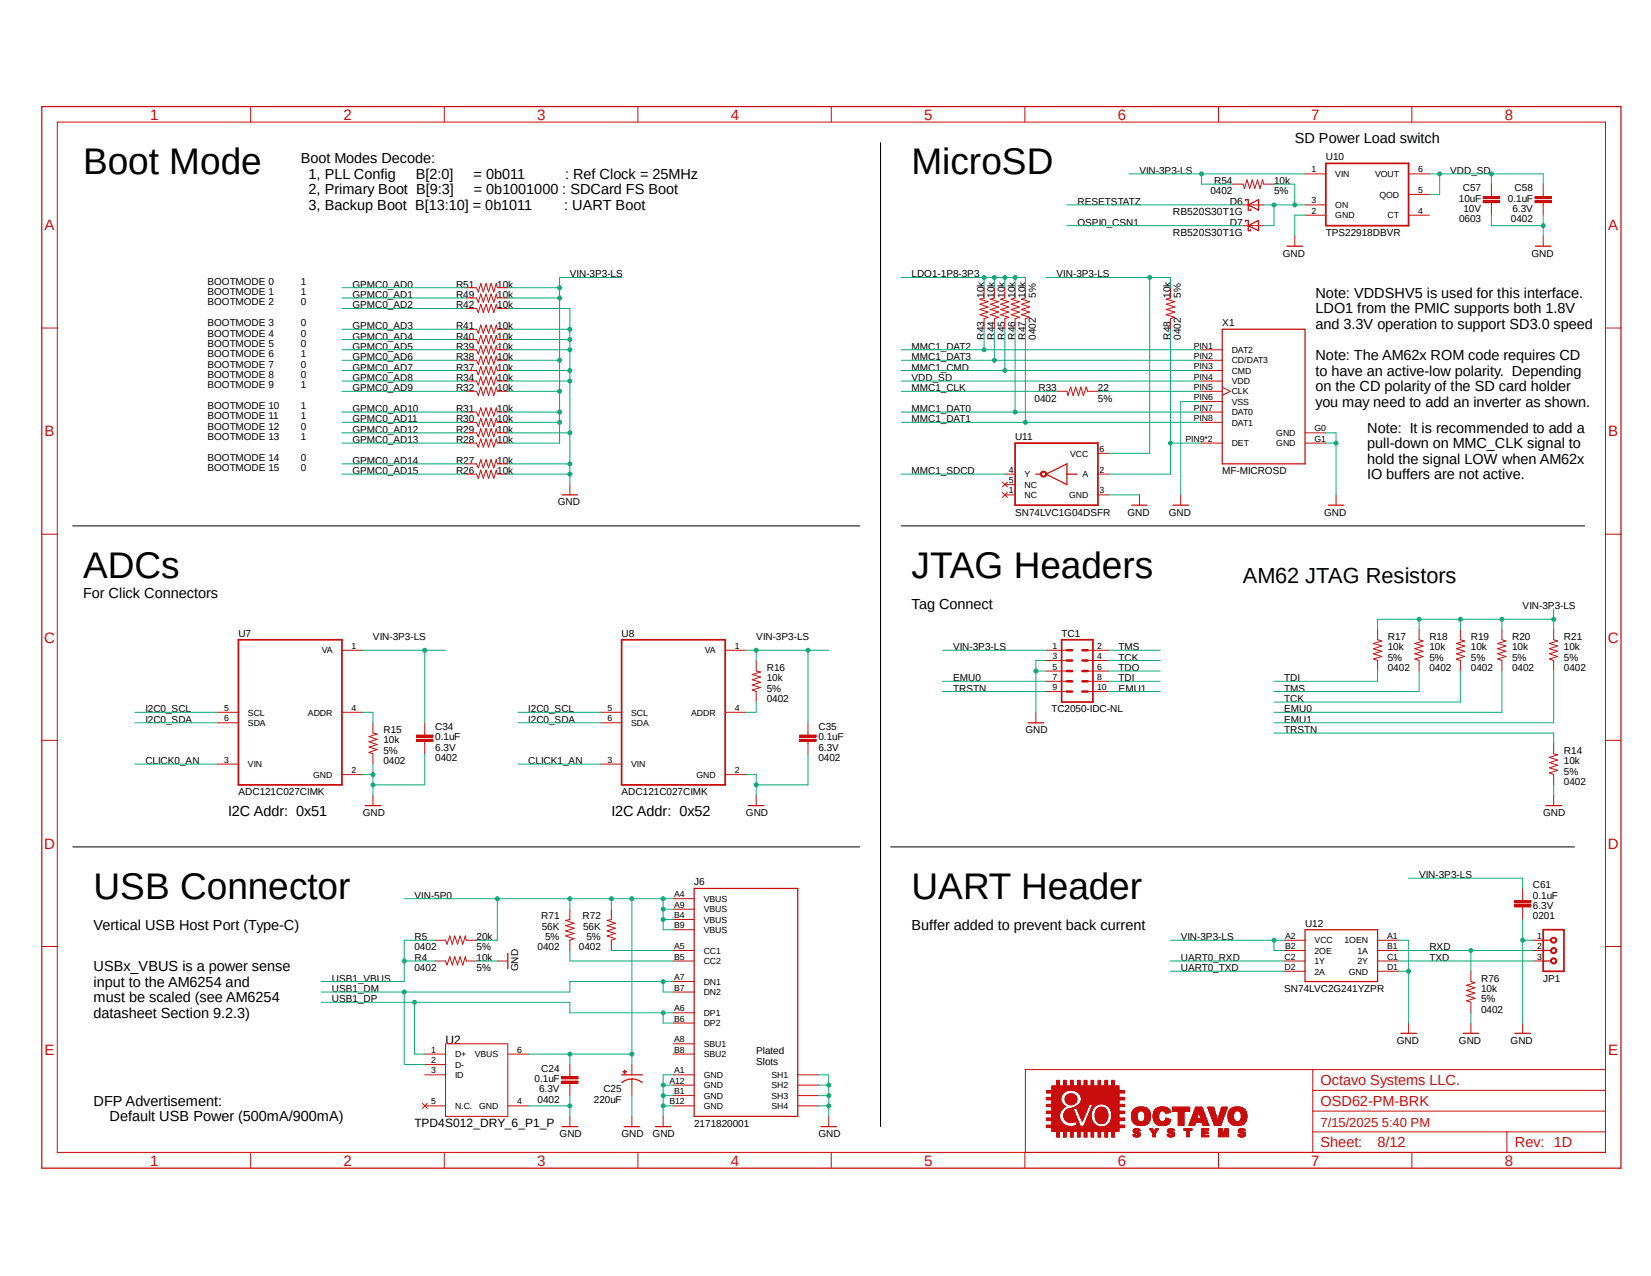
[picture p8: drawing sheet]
<svg xmlns="http://www.w3.org/2000/svg" width="279mm" height="216mm" viewBox="0 0 279 216" stroke-linecap="round" stroke-linejoin="round" font-family="sans-serif">
<defs><g id="words">
<g font-size="6.3">
<text x="14.1" y="29.4">Boot Mode</text>
<text x="154.3" y="29.4">MicroSD</text>
<text x="14.1" y="97.7">ADCs</text>
<text x="154.3" y="97.7">JTAG Headers</text>
<text x="15.8" y="152.1">USB Connector</text>
<text x="154.3" y="152.1">UART Header</text>
</g>
<text font-size="3.7" x="210.4" y="98.6">AM62 JTAG Resistors</text>
<g font-size="2.5" fill="#c90d0c">
<text x="25.4" y="20.2">1</text>
<text x="58.1" y="20.2">2</text>
<text x="90.9" y="20.2">3</text>
<text x="123.7" y="20.2">4</text>
<text x="156.4" y="20.2">5</text>
<text x="189.1" y="20.2">6</text>
<text x="221.9" y="20.2">7</text>
<text x="254.6" y="20.2">8</text>
<text x="7.5" y="39">A</text>
<text x="272.2" y="39">A</text>
<text x="7.5" y="73.8">B</text>
<text x="272.2" y="73.8">B</text>
<text x="7.5" y="108.7">C</text>
<text x="272.1" y="108.7">C</text>
<text x="7.5" y="143.6">D</text>
<text x="272.1" y="143.6">D</text>
<text x="7.5" y="178.5">E</text>
<text x="272.2" y="178.5">E</text>
<text x="223.5" y="183.6">Octavo Systems LLC.</text>
<text x="223.5" y="187.1">OSD62-PM-BRK</text>
<text x="25.4" y="197.2">1</text>
<text x="58.1" y="197.2">2</text>
<text x="90.9" y="197.2">3</text>
<text x="123.7" y="197.2">4</text>
<text x="156.4" y="197.2">5</text>
<text x="189.1" y="197.2">6</text>
<text x="221.9" y="197.2">7</text>
<text x="223.5" y="194.1">Sheet:</text>
<text x="233.1" y="194.1">8/12</text>
<text x="254.6" y="197.2">8</text>
<text x="256.4" y="194.1">Rev: 1D</text>
</g>
<g font-size="2.5">
<text x="50.9" y="27.6">Boot Modes Decode:</text>
<text x="219.1" y="24.1">SD Power Load switch</text>
<text x="52.2" y="30.3">1, PLL Config</text>
<text x="52.2" y="32.9">2, Primary Boot B[9:3]</text>
<text x="52.2" y="35.5">3, Backup Boot B[13:10] = 0b1011</text>
<text x="70.4" y="30.3">B[2:0]</text>
<text x="80.1" y="30.3">= 0b011</text>
<text x="80.2" y="32.9">= 0b1001000 : SDCard FS Boot</text>
<text x="95.5" y="35.5">: UART Boot</text>
<text x="95.6" y="30.3">: Ref Clock = 25MHz</text>
<text x="222.6" y="50.4">Note: VDDSHV5 is used for this interface.</text>
<text x="222.6" y="53">LDO1 from the PMIC supports both 1.8V</text>
<text x="222.6" y="55.7">and 3.3V operation to support SD3.0 speed</text>
<text x="222.6" y="60.9">Note: The AM62x ROM code requires CD</text>
<text x="222.6" y="63.5">to have an active-low polarity. Depending</text>
<text x="222.6" y="66.2">on the CD polarity of the SD card holder</text>
<text x="222.6" y="68.8">you may need to add an inverter as shown.</text>
<text x="231.4" y="73.2">Note: It is recommended to add a</text>
<text x="231.4" y="75.8">pull-down on MMC_CLK signal to</text>
<text x="231.4" y="78.4">hold the signal LOW when AM62x</text>
<text x="231.4" y="81.1">IO buffers are not active.</text>
<text x="14.1" y="101.2">For Click Connectors</text>
<text x="154.3" y="103">Tag Connect</text>
<text x="38.6" y="138">I2C Addr: 0x51</text>
<text x="103.5" y="138">I2C Addr: 0x52</text>
<text x="15.8" y="157.3">Vertical USB Host Port (Type-C)</text>
<text x="154.3" y="157.3">Buffer added to prevent back current</text>
<text x="15.8" y="164.3">USBx_VBUS is a power sense</text>
<text x="15.8" y="167">input to the AM6254 and</text>
<text x="15.8" y="169.6">must be scaled (see AM6254</text>
<text x="15.8" y="172.2">datasheet Section 9.2.3)</text>
<text x="15.8" y="187.1">DFP Advertisement:</text>
<text x="18.5" y="189.7">Default USB Power (500mA/900mA)</text>
</g>
<text font-size="2.2" fill="#c90d0c" x="223.5" y="190.6">7/15/2025 5:40 PM</text>
<g font-size="2">
<text x="75.4" y="176.6">U2</text>
<text x="70.1" y="190.6">TPD4S012_DRY_6_P1_P</text>
</g>
<g font-size="1.7">
<text x="192.8" y="29.4">VIN-3P3-LS</text>
<text x="224.4" y="27.1">U10</text>
<text x="245.4" y="29.4">VDD_SD</text>
<text x="182.3" y="34.7">RESETSTATZ</text>
<text x="204.8" y="32.9">0402</text>
<text x="205.5" y="31.2">R54</text>
<text x="208.1" y="34.7">D6</text>
<text x="215.6" y="32.9">5%</text>
<text x="215.6" y="31.2">10k</text>
<text x="246.9" y="34.1">10uF</text>
<text x="247.6" y="32.4">C57</text>
<text x="247.6" y="35.9">10V</text>
<text x="255.2" y="34.1">0.1uF</text>
<text x="255.9" y="35.9">6.3V</text>
<text x="256.3" y="32.4">C58</text>
<text x="182.3" y="38.2">OSPI0_CSN1</text>
<text x="198.5" y="36.4">RB520S30T1G</text>
<text x="198.5" y="39.9">RB520S30T1G</text>
<text x="208.1" y="38.2">D7</text>
<text x="224.4" y="39.9">TPS22918DBVR</text>
<text x="246.9" y="37.6">0603</text>
<text x="255.7" y="37.6">0402</text>
<text x="96.4" y="46.9">VIN-3P3-LS</text>
<text x="154.3" y="46.9">LDO1-1P8-3P3</text>
<text x="178.8" y="46.9">VIN-3P3-LS</text>
<text x="217.1" y="43.4">GND</text>
<text x="259.2" y="43.4">GND</text>
<text x="35.1" y="48.2">BOOTMODE 0</text>
<text x="35.1" y="49.9">BOOTMODE 1</text>
<text x="35.1" y="51.6">BOOTMODE 2</text>
<text x="50.9" y="48.2">1</text>
<text x="50.9" y="51.6">0</text>
<text x="50.9" y="49.9">1</text>
<text x="59.6" y="48.7">GPMC0_AD0</text>
<text x="59.6" y="52.2">GPMC0_AD2</text>
<text x="59.6" y="50.4">GPMC0_AD1</text>
<text x="77.2" y="48.7">R51</text>
<text x="77.2" y="50.4">R49</text>
<text x="77.2" y="52.2">R42</text>
<text x="84.2" y="48.7">10k</text>
<text x="84.2" y="50.4">10k</text>
<text x="84.2" y="52.2">10k</text>
<text x="166.5" y="50.4" transform="rotate(-90 166.5 50.4)">10k</text>
<text x="168.3" y="50.4" transform="rotate(-90 168.3 50.4)">10k</text>
<text x="170.1" y="50.4" transform="rotate(-90 170.1 50.4)">10k</text>
<text x="171.8" y="50.4" transform="rotate(-90 171.8 50.4)">10k</text>
<text x="173.6" y="50.4" transform="rotate(-90 173.6 50.4)">10k</text>
<text x="175.3" y="50.4" transform="rotate(-90 175.3 50.4)">5%</text>
<text x="198.1" y="50.4" transform="rotate(-90 198.1 50.4)">10k</text>
<text x="199.8" y="50.4" transform="rotate(-90 199.8 50.4)">5%</text>
<text x="35.1" y="55.2">BOOTMODE 3</text>
<text x="35.1" y="56.9">BOOTMODE 4</text>
<text x="35.1" y="58.7">BOOTMODE 5</text>
<text x="50.9" y="55.2">0</text>
<text x="50.9" y="56.9">0</text>
<text x="50.9" y="58.7">0</text>
<text x="59.6" y="59.2">GPMC0_AD5</text>
<text x="59.6" y="55.7">GPMC0_AD3</text>
<text x="59.6" y="57.4">GPMC0_AD4</text>
<text x="77.2" y="55.7">R41</text>
<text x="77.2" y="57.4">R40</text>
<text x="77.2" y="59.2">R39</text>
<text x="84.2" y="55.7">10k</text>
<text x="84.2" y="57.4">10k</text>
<text x="84.2" y="59.2">10k</text>
<text x="154.3" y="59.2">MMC1_DAT2</text>
<text x="166.5" y="57.4" transform="rotate(-90 166.5 57.4)">R43</text>
<text x="168.3" y="57.4" transform="rotate(-90 168.3 57.4)">R44</text>
<text x="170.1" y="57.4" transform="rotate(-90 170.1 57.4)">R45</text>
<text x="171.8" y="57.4" transform="rotate(-90 171.8 57.4)">R46</text>
<text x="173.6" y="57.4" transform="rotate(-90 173.6 57.4)">R47</text>
<text x="175.3" y="57.4" transform="rotate(-90 175.3 57.4)">0402</text>
<text x="198.1" y="57.4" transform="rotate(-90 198.1 57.4)">R48</text>
<text x="199.8" y="57.4" transform="rotate(-90 199.8 57.4)">0402</text>
<text x="206.8" y="55.2">X1</text>
<text x="35.1" y="60.4">BOOTMODE 6</text>
<text x="35.1" y="62.2">BOOTMODE 7</text>
<text x="35.1" y="63.9">BOOTMODE 8</text>
<text x="35.1" y="65.7">BOOTMODE 9</text>
<text x="50.9" y="62.2">0</text>
<text x="50.9" y="63.9">0</text>
<text x="50.9" y="60.4">1</text>
<text x="50.9" y="65.7">1</text>
<text x="59.6" y="61">GPMC0_AD6</text>
<text x="59.6" y="62.7">GPMC0_AD7</text>
<text x="59.6" y="64.5">GPMC0_AD8</text>
<text x="77.2" y="61">R38</text>
<text x="77.2" y="62.7">R37</text>
<text x="77.2" y="64.5">R34</text>
<text x="84.2" y="61">10k</text>
<text x="84.2" y="62.7">10k</text>
<text x="84.2" y="64.5">10k</text>
<text x="154.3" y="62.7">MMC1_CMD</text>
<text x="154.3" y="61">MMC1_DAT3</text>
<text x="154.3" y="64.5">VDD_SD</text>
<text x="35.1" y="69.2">BOOTMODE 10</text>
<text x="35.1" y="70.9">BOOTMODE 11</text>
<text x="50.9" y="69.2">1</text>
<text x="50.9" y="70.9">1</text>
<text x="59.6" y="71.5">GPMC0_AD11</text>
<text x="59.6" y="66.2">GPMC0_AD9</text>
<text x="59.6" y="69.7">GPMC0_AD10</text>
<text x="77.2" y="66.2">R32</text>
<text x="77.2" y="69.7">R31</text>
<text x="77.2" y="71.5">R30</text>
<text x="84.2" y="66.2">10k</text>
<text x="84.2" y="69.7">10k</text>
<text x="84.2" y="71.5">10k</text>
<text x="154.3" y="66.2">MMC1_CLK</text>
<text x="154.3" y="69.7">MMC1_DAT0</text>
<text x="154.3" y="71.5">MMC1_DAT1</text>
<text x="175.1" y="67.9">0402</text>
<text x="175.7" y="66.2">R33</text>
<text x="185.8" y="66.2">22</text>
<text x="185.8" y="67.9">5%</text>
<text x="35.1" y="72.7">BOOTMODE 12</text>
<text x="35.1" y="74.5">BOOTMODE 13</text>
<text x="35.1" y="77.9">BOOTMODE 14</text>
<text x="50.9" y="72.7">0</text>
<text x="50.9" y="77.9">0</text>
<text x="50.9" y="74.5">1</text>
<text x="59.6" y="73.2">GPMC0_AD12</text>
<text x="59.6" y="75">GPMC0_AD13</text>
<text x="77.2" y="73.2">R29</text>
<text x="77.2" y="75">R28</text>
<text x="84.2" y="73.2">10k</text>
<text x="84.2" y="75">10k</text>
<text x="171.8" y="74.5">U11</text>
<text x="35.1" y="79.7">BOOTMODE 15</text>
<text x="50.9" y="79.7">0</text>
<text x="59.6" y="80.2">GPMC0_AD15</text>
<text x="59.6" y="78.5">GPMC0_AD14</text>
<text x="77.2" y="78.5">R27</text>
<text x="77.2" y="80.2">R26</text>
<text x="84.2" y="78.5">10k</text>
<text x="84.2" y="80.2">10k</text>
<text x="154.3" y="80.2">MMC1_SDCD</text>
<text x="206.8" y="80.2">MF-MICROSD</text>
<text x="94.4" y="85.5">GND</text>
<text x="171.8" y="87.2">SN74LVC1G04DSFR</text>
<text x="190.8" y="87.2">GND</text>
<text x="197.8" y="87.2">GND</text>
<text x="224.1" y="87.2">GND</text>
<text x="40.3" y="107.7">U7</text>
<text x="105.2" y="107.7">U8</text>
<text x="179.7" y="107.7">TC1</text>
<text x="257.7" y="103">VIN-3P3-LS</text>
<text x="63.1" y="108.2">VIN-3P3-LS</text>
<text x="128" y="108.2">VIN-3P3-LS</text>
<text x="129.8" y="113.5">R16</text>
<text x="161.3" y="110">VIN-3P3-LS</text>
<text x="189.3" y="111.8">TCK</text>
<text x="189.3" y="113.5">TDO</text>
<text x="189.3" y="110">TMS</text>
<text x="234.9" y="111.8">5%</text>
<text x="234.9" y="113.5">0402</text>
<text x="234.9" y="110">10k</text>
<text x="234.9" y="108.2">R17</text>
<text x="241.9" y="111.8">5%</text>
<text x="241.9" y="113.5">0402</text>
<text x="241.9" y="110">10k</text>
<text x="241.9" y="108.2">R18</text>
<text x="248.9" y="111.8">5%</text>
<text x="248.9" y="113.5">0402</text>
<text x="248.9" y="110">10k</text>
<text x="248.9" y="108.2">R19</text>
<text x="255.9" y="110">10k</text>
<text x="255.9" y="108.2">R20</text>
<text x="255.9" y="111.8">5%</text>
<text x="255.9" y="113.5">0402</text>
<text x="264.7" y="111.8">5%</text>
<text x="264.7" y="113.5">0402</text>
<text x="264.7" y="110">10k</text>
<text x="264.7" y="108.2">R21</text>
<text x="129.8" y="117">5%</text>
<text x="129.8" y="118.8">0402</text>
<text x="129.8" y="115.3">10k</text>
<text x="161.3" y="115.3">EMU0</text>
<text x="161.3" y="117">TRSTN</text>
<text x="189.3" y="117">EMU1</text>
<text x="189.3" y="115.3">TDI</text>
<text x="217.3" y="118.8">TCK</text>
<text x="217.3" y="115.3">TDI</text>
<text x="217.3" y="117">TMS</text>
<text x="24.6" y="120.5">I2C0_SCL</text>
<text x="24.6" y="122.3">I2C0_SDA</text>
<text x="64.9" y="125.8">10k</text>
<text x="64.9" y="124">R15</text>
<text x="73.7" y="125.3">0.1uF</text>
<text x="73.7" y="123.5">C34</text>
<text x="89.4" y="120.5">I2C0_SCL</text>
<text x="89.4" y="122.3">I2C0_SDA</text>
<text x="138.5" y="125.3">0.1uF</text>
<text x="138.5" y="123.5">C35</text>
<text x="173.6" y="124">GND</text>
<text x="177.9" y="120.5">TC2050-IDC-NL</text>
<text x="217.3" y="120.5">EMU0</text>
<text x="217.3" y="122.3">EMU1</text>
<text x="217.3" y="124">TRSTN</text>
<text x="24.6" y="129.3">CLICK0_AN</text>
<text x="64.9" y="127.5">5%</text>
<text x="64.9" y="129.3">0402</text>
<text x="73.7" y="127">6.3V</text>
<text x="73.7" y="128.8">0402</text>
<text x="89.4" y="129.3">CLICK1_AN</text>
<text x="138.5" y="127">6.3V</text>
<text x="138.5" y="128.8">0402</text>
<text x="264.7" y="131.1">5%</text>
<text x="264.7" y="129.3">10k</text>
<text x="264.7" y="127.5">R14</text>
<text x="40.3" y="134.5">ADC121C027CIMK</text>
<text x="105.2" y="134.5">ADC121C027CIMK</text>
<text x="264.7" y="132.8">0402</text>
<text x="61.4" y="138">GND</text>
<text x="126.2" y="138">GND</text>
<text x="261.2" y="138">GND</text>
<text x="117.5" y="149.8">J6</text>
<text x="240.2" y="148.6">VIN-3P3-LS</text>
<text x="70.1" y="152.1">VIN-5P0</text>
<text x="91.6" y="155.6">R71</text>
<text x="98.6" y="155.6">R72</text>
<text x="259.4" y="152.1">0.1uF</text>
<text x="259.4" y="153.8">6.3V</text>
<text x="259.4" y="155.6">0201</text>
<text x="259.4" y="150.3">C61</text>
<text x="70.1" y="160.8">0402</text>
<text x="70.1" y="159.1">R5</text>
<text x="80.6" y="160.8">5%</text>
<text x="80.6" y="159.1">20k</text>
<text x="91" y="160.8">0402</text>
<text x="91.7" y="157.4">56K</text>
<text x="92.2" y="159.1">5%</text>
<text x="98" y="160.8">0402</text>
<text x="98.7" y="157.4">56K</text>
<text x="99.2" y="159.1">5%</text>
<text x="199.8" y="159.1">VIN-3P3-LS</text>
<text x="220.8" y="156.8">U12</text>
<text x="241.9" y="160.8">RXD</text>
<text x="56.1" y="166.1">USB1_VBUS</text>
<text x="56.1" y="167.8">USB1_DM</text>
<text x="70.1" y="164.3">0402</text>
<text x="70.1" y="162.6">R4</text>
<text x="80.6" y="164.3">5%</text>
<text x="80.6" y="162.6">10k</text>
<text x="87.7" y="164.3" transform="rotate(-90 87.7 164.3)">GND</text>
<text x="199.8" y="162.6">UART0_RXD</text>
<text x="199.8" y="164.3">UART0_TXD</text>
<text x="217.3" y="167.8">SN74LVC2G241YZPR</text>
<text x="241.9" y="162.6">TXD</text>
<text x="250.7" y="167.8">10k</text>
<text x="250.7" y="166.1">R76</text>
<text x="261.2" y="166.1">JP1</text>
<text x="56.1" y="169.6">USB1_DP</text>
<text x="250.7" y="169.6">5%</text>
<text x="250.7" y="171.4">0402</text>
<text x="128" y="178.3">Plated</text>
<text x="236.4" y="176.6">GND</text>
<text x="246.9" y="176.6">GND</text>
<text x="255.6" y="176.6">GND</text>
<text x="90.5" y="183.1">0.1uF</text>
<text x="91.2" y="184.8">6.3V</text>
<text x="91.6" y="181.4">C24</text>
<text x="102.1" y="184.8">C25</text>
<text x="128" y="180.1">Slots</text>
<text x="91" y="186.6">0402</text>
<text x="100.5" y="186.6">220uF</text>
<text x="117.5" y="190.6">2171820001</text>
<text x="94.7" y="192.4">GND</text>
<text x="105.2" y="192.4">GND</text>
<text x="110.4" y="192.4">GND</text>
<text x="138.5" y="192.4">GND</text>
</g>
<g font-size="1.5">
<text x="222" y="29.2">1</text>
<text x="226" y="29.9">VIN</text>
<text x="232.7" y="29.9">VOUT</text>
<text x="240" y="29.2">6</text>
<text x="222" y="34.4">3</text>
<text x="226" y="35.2">ON</text>
<text x="233.4" y="33.4">QOD</text>
<text x="240" y="32.7">5</text>
<text x="222" y="36.2">2</text>
<text x="226" y="37">GND</text>
<text x="234.8" y="37">CT</text>
<text x="240" y="36.2">4</text>
<text x="202" y="59">PIN1</text>
<text x="208.5" y="59.7">DAT2</text>
<text x="202" y="60.7">PIN2</text>
<text x="202" y="66">PIN5</text>
<text x="202" y="62.4">PIN3</text>
<text x="202" y="64.2">PIN4</text>
<text x="208.5" y="61.5">CD/DAT3</text>
<text x="208.5" y="63.2">CMD</text>
<text x="208.5" y="65">VDD</text>
<text x="202" y="69.5">PIN7</text>
<text x="202" y="71.2">PIN8</text>
<text x="202" y="67.7">PIN6</text>
<text x="208.5" y="66.7">CLK</text>
<text x="208.5" y="70.2">DAT0</text>
<text x="208.5" y="68.5">VSS</text>
<text x="181.1" y="77.3">VCC</text>
<text x="186.1" y="76.5">6</text>
<text x="200.6" y="74.7">PIN9*2</text>
<text x="208.5" y="72">DAT1</text>
<text x="208.5" y="75.5">DET</text>
<text x="216" y="73.7">GND</text>
<text x="216" y="75.5">GND</text>
<text x="222.5" y="73">G0</text>
<text x="222.5" y="74.7">G1</text>
<text x="170.7" y="83.5">1</text>
<text x="170.7" y="81.7">5</text>
<text x="170.7" y="80">4</text>
<text x="173.4" y="82.5">NC</text>
<text x="173.4" y="80.8">Y</text>
<text x="183.2" y="80.8">A</text>
<text x="186.1" y="80">2</text>
<text x="186.1" y="83.5">3</text>
<text x="173.4" y="84.3">NC</text>
<text x="180.9" y="84.2">GND</text>
<text x="54.4" y="110.5">VA</text>
<text x="59.5" y="109.8">1</text>
<text x="119.3" y="110.5">VA</text>
<text x="124.3" y="109.8">1</text>
<text x="178.1" y="109.8">1</text>
<text x="178.1" y="111.5">3</text>
<text x="178.1" y="113.3">5</text>
<text x="185.7" y="109.8">2</text>
<text x="185.7" y="111.5">4</text>
<text x="185.7" y="113.3">6</text>
<text x="178.1" y="115">7</text>
<text x="178.1" y="116.8">9</text>
<text x="185.7" y="115">8</text>
<text x="185.7" y="116.8">10</text>
<text x="37.9" y="120.3">5</text>
<text x="37.9" y="122">6</text>
<text x="42" y="121.1">SCL</text>
<text x="42" y="122.8">SDA</text>
<text x="52.1" y="121.1">ADDR</text>
<text x="59.5" y="120.3">4</text>
<text x="102.8" y="120.3">5</text>
<text x="102.8" y="122">6</text>
<text x="106.8" y="121.1">SCL</text>
<text x="106.8" y="122.8">SDA</text>
<text x="117" y="121.1">ADDR</text>
<text x="124.3" y="120.3">4</text>
<text x="37.9" y="129">3</text>
<text x="42" y="129.8">VIN</text>
<text x="53" y="131.6">GND</text>
<text x="59.5" y="130.8">2</text>
<text x="102.8" y="129">3</text>
<text x="106.8" y="129.8">VIN</text>
<text x="117.9" y="131.6">GND</text>
<text x="124.3" y="130.8">2</text>
<text x="114.1" y="151.9">A4</text>
<text x="114.1" y="153.6">A9</text>
<text x="114.1" y="155.3">B4</text>
<text x="119.1" y="152.6">VBUS</text>
<text x="119.1" y="154.3">VBUS</text>
<text x="114.1" y="160.6">A5</text>
<text x="114.1" y="157.1">B9</text>
<text x="119.1" y="161.4">CC1</text>
<text x="119.1" y="156.1">VBUS</text>
<text x="119.1" y="157.9">VBUS</text>
<text x="217.5" y="158.8">A2</text>
<text x="217.5" y="160.6">B2</text>
<text x="222.5" y="159.6">VCC</text>
<text x="222.5" y="161.4">2OE</text>
<text x="227.5" y="159.6">1OEN</text>
<text x="229.7" y="161.4">1A</text>
<text x="234.7" y="158.8">A1</text>
<text x="234.7" y="160.6">B1</text>
<text x="260.1" y="158.8">1</text>
<text x="260.1" y="160.6">2</text>
<text x="114.1" y="165.9">A7</text>
<text x="114.1" y="162.3">B5</text>
<text x="114.1" y="167.6">B7</text>
<text x="119.1" y="166.6">DN1</text>
<text x="119.1" y="163.1">CC2</text>
<text x="217.4" y="162.3">C2</text>
<text x="217.4" y="164.1">D2</text>
<text x="222.5" y="163.1">1Y</text>
<text x="222.5" y="164.9">2A</text>
<text x="228.3" y="164.9">GND</text>
<text x="229.7" y="163.1">2Y</text>
<text x="234.7" y="162.3">C1</text>
<text x="234.7" y="164.1">D1</text>
<text x="260.1" y="162.3">3</text>
<text x="114.1" y="171.1">A6</text>
<text x="114.1" y="172.8">B6</text>
<text x="119.1" y="171.9">DP1</text>
<text x="119.1" y="173.7">DP2</text>
<text x="119.1" y="168.4">DN2</text>
<text x="73" y="178.1">1</text>
<text x="73" y="179.9">2</text>
<text x="77" y="178.9">D+</text>
<text x="80.3" y="178.9">VBUS</text>
<text x="87.5" y="178.1">6</text>
<text x="114.1" y="176.4">A8</text>
<text x="114.1" y="178.1">B8</text>
<text x="119.1" y="177.1">SBU1</text>
<text x="119.1" y="178.9">SBU2</text>
<text x="73" y="181.6">3</text>
<text x="77" y="180.6">D-</text>
<text x="77" y="182.4">ID</text>
<text x="113.3" y="183.4">A12</text>
<text x="114.1" y="181.6">A1</text>
<text x="114.1" y="185.1">B1</text>
<text x="119.1" y="182.4">GND</text>
<text x="119.1" y="184.2">GND</text>
<text x="119.1" y="185.9">GND</text>
<text x="130.6" y="182.4">SH1</text>
<text x="130.6" y="184.2">SH2</text>
<text x="130.6" y="185.9">SH3</text>
<text x="73" y="186.9">5</text>
<text x="77" y="187.7">N.C.</text>
<text x="81.1" y="187.7">GND</text>
<text x="87.5" y="186.9">4</text>
<text x="113.3" y="186.9">B12</text>
<text x="119.1" y="187.7">GND</text>
<text x="130.6" y="187.7">SH4</text>
</g>
</g></defs>
<path d="M149 24.1v166.5M12.3 89h133.2M152.5 89h115.7M12.3 143.3h133.2M150.7 143.3h115.7" fill="none" stroke="#000" stroke-width=".17"/>
<g fill="none" stroke="#c90d0c" stroke-width=".17">
<path d="M42.4 18v2.7M75.2 18v2.7M107.9 18v2.7M140.7 18v2.7M173.4 18v2.7M206.2 18v2.7M238.9 18v2.7M9.7 20.7h262v174.3h-262zM251 33.3h2.8v.3h-2.8zM251 34h2.8v.3h-2.8zM252.4 31.2v2.1M252.4 34.3v2.1"/>
<path d="M259.8 33.3h2.8v.3h-2.8zM259.8 34h2.8v.3h-2.8zM261.2 31.2v2.1M261.2 34.3v2.1M7.1 55.5h2.6M166.5 48.7v1.7l-.7 .2 1.4 .5-1.4 .4 1.4 .4-1.4 .5 1.4 .4-1.4 .5 1.4 .4-.7 .2v1.8M168.3 48.7v1.7l-.7 .2 1.4 .5-1.4 .4 1.4 .4-1.4 .5 1.4 .4-1.4 .5 1.4 .4-.7 .2v1.8M170.1 48.7v1.7l-.8 .2 1.4 .5-1.4 .4 1.4 .4-1.4 .5 1.4 .4-1.4 .5 1.4 .4-.6 .2v1.8M171.8 48.7v1.7l-.7 .2 1.4 .5-1.4 .4 1.4 .4-1.4 .5 1.4 .4-1.4 .5 1.4 .4-.7 .2v1.8M173.5 48.7v1.7l-.7 .2 1.4 .5-1.4 .4 1.4 .4-1.4 .5 1.4 .4-1.4 .5 1.4 .4-.7 .2v1.8M198.1 48.7v1.7l-.7 .2 1.4 .5-1.4 .4 1.4 .4-1.4 .5 1.4 .4-1.4 .5 1.4 .4-.7 .2v1.8M203.3 59.2h3.5"/>
<path d="M271.7 55.5h2.6M178.8 66.2h1.8l.1 .7 .5-1.4 .4 1.4 .4-1.4 .5 1.4 .4-1.4 .4 1.4 .5-1.4 .3 .7h1.7M203.3 61h3.5M203.3 66.2h3.5M203.3 62.7h3.5M203.3 69.7h3.5M203.3 71.5h3.5M203.3 75h3.5M203.3 64.5h3.5M203.3 67.9h3.5M206.8 65.5l1.4 .7-1.4 .7M220.9 75h3.5"/>
<path d="M220.9 73.2h3.5M7.1 90.4h2.6M199.8 83.7v1.8M271.7 90.4h2.6M7.1 125.3h2.6M271.7 125.3h2.6M7.1 160.1h2.6M271.7 160.1h2.6M42.4 195v2.7M75.2 195v2.7M107.9 195v2.7M140.7 195v2.7"/>
<path d="M173.4 195v2.7M177.1 188h2.4M177.1 190.8h13.2M177.1 190.7h13.2M177.1 190.6h9.2M177.1 190.6h8.8M177.1 190.5h3.8M177.1 190.5h3.6M177.1 190.5h3.5M177.1 190.4h3.3M177.1 190.4h3.2M177.1 189.6h2.4"/>
<path d="M177.1 189.5h2.4M177.1 189.5h2.3M177.1 189.4h2.3M177.1 189.3h2.3M177.1 189.2h2.3M177.1 188.4h2.3M177.1 188.3h2.3M177.1 188.2h2.3M177.1 188.1h2.4M177.1 187.2h3.2M177.1 187.2h3.3M177.1 187.1h3.1"/>
<path d="M177.1 187h3M177.1 187h2.9M177.1 186.9h2.9M177.1 186.9h2.8M177.1 186.1h2.4M177.1 186h2.4M177.1 185.9h2.4M177.1 185.8h2.4M177.1 185.7h2.4M177.1 184.9h2.9M177.1 184.8h3M177.1 184.7h3.2"/>
<path d="M177.1 184.7h3.3M177.1 184.6h3.4M177.1 184.6h3.5M177.1 184.5h3.7M178 184.5h3.2M178 191.4h11.4M178 191.3h11.4M178 191.2h11.4M178 191.1h11.4M178 191h11.4M178 190.9h11.4M178 190.8h11.4"/>
<path d="M178 190.3h2.2M178 190.3h2.1M178 190.2h2M178 190.2h1.9M178 190.1h1.9M178 190.1h1.8M178 190h1.8M178 190h1.7M178 189.9h1.7M178 189.8h1.6M178 189.7h1.5M178 189.1h1.3"/>
<path d="M178 189h1.3M178 188.9h1.3M178 188.8h1.3M178 188.7h1.3M178 188.6h1.3M178 188.5h1.3M178 188h1.5M178 187.9h1.5M178 187.9h1.6M178 187.8h1.6M178 187.8h1.7M178 187.7h1.7"/>
<path d="M178 187.6h1.8M178 187.6h1.9M178 187.5h1.9M178 187.5h2M178 187.4h2M178 187.4h2.2M178 187.3h2.2M178 187.3h2.3M178 186.8h1.8M178 186.7h1.7M178 186.6h1.7M178 186.5h1.6"/>
<path d="M178 186.4h1.6M178 186.3h1.5M178 186.2h1.5M178 186.1h1.5M178 185.6h1.5M178 185.5h1.6M178 185.4h1.6M178 185.3h1.7M178 185.2h1.7M178 185.1h1.8M178 185h1.9M178 184.4h11.4"/>
<path d="M178 184.3h11.4M178 184.2h11.4M178 184.1h11.4M178 184h11.4M178 183.9h11.4M178 183.8h11.4M178.1 183.7h11.3M178.8 191.5h.5M178.8 192.4h.5M178.8 192.3h.5M178.8 192.2h.5M178.8 192.1h.5"/>
<path d="M178.8 192h.5M178.8 191.9h.5M178.8 191.8h.5M178.8 191.7h.5M178.8 191.6h.5M178.8 183.7h.5M178.8 183.6h.5M178.8 183.5h.5M178.8 183.4h.5M178.8 183.3h.5M178.8 183.2h.5M178.8 183.1h.5"/>
<path d="M178.8 183h.5M178.8 182.9h.5M178.8 182.8h.5M180 191.5h.4M180 192.4h.4M180 192.3h.4M180 192.2h.4M180 192.1h.4M180 192h.4M180 191.9h.4M180 191.8h.4M180 191.7h.4"/>
<path d="M180 191.6h.4M180 183.7h.4M180 183.6h.4M180 183.5h.4M180 183.4h.4M180 183.3h.4M180 183.2h.4M180 183.1h.4M180 183h.4M180 182.9h.4M180 182.8h.4M180 188.9h2.2"/>
<path d="M180 188.9h2.1M180 188.8h2.1M180 188.7h2M180 188.6h2M180 189.1h2.2M180 189h2.2M180 188.5h2M180 188.5h1.9M180 188.4h1.9M180.1 189.2h2.1M180.1 189.1h2.1M180.1 188.4h1.8"/>
<path d="M180.1 189.3h2.2M180.1 188.3h1.8M180.2 189.4h2.1M180.2 189.3h2.1M180.2 188.2h1.7M180.2 188.2h1.6M180.2 188.1h1.6M180.2 189.4h2.2M180.3 188h1.5M180.3 189.5h2.1M180.3 186.2h1.9M180.3 186.1h1.9"/>
<path d="M180.3 186h1.9M180.3 185.9h1.9M180.3 185.8h1.9M180.3 189.6h2.1M180.3 186.4h1.9M180.3 186.3h1.9M180.3 185.7h1.9M180.3 185.6h1.9M180.3 185.5h1.9M180.4 189.7h2M180.4 187.9h1.3M180.4 186.5h1.7"/>
<path d="M180.4 186.4h1.8M180.4 185.5h1.7M180.4 189.7h2.1M180.4 187.8h1.3M180.4 186.6h1.7M180.4 185.4h1.7M180.5 187.8h1.2M180.5 185.4h1.5M180.5 189.7h1.5M180.5 186.6h1.5M180.5 185.3h1.5M180.6 189.8h1.4"/>
<path d="M180.6 187.7h1.1M180.6 186.7h1.3M180.6 186.6h1.4M180.6 185.3h1.3M180.6 189.8h1.3M180.6 187.7h1M180.6 186.8h1.3M180.7 187.7h.9M180.7 185.2h1.1M180.8 189.9h1M180.8 187.6h.9M180.8 186.8h.9"/>
<path d="M180.8 185.2h1M180.8 187.6h1.1M180.8 186.9h.9M180.8 185.1h.9M180.8 189.9h.9M180.9 186.9h.7M181 189.9h.5M181.1 185.1h.3M181.1 186.9h.3M181.1 191.5h.5M181.1 192.4h.5M181.1 192.3h.5"/>
<path d="M181.1 192.2h.5M181.1 192.1h.5M181.1 192h.5M181.1 191.9h.5M181.1 191.8h.5M181.1 191.7h.5M181.1 191.6h.5M181.1 187.5h.9M181.1 183.7h.5M181.1 183.6h.5M181.1 183.5h.5M181.1 183.4h.5"/>
<path d="M181.1 183.3h.5M181.1 183.2h.5M181.1 183.1h.5M181.1 183h.5M181.1 182.9h.5M181.1 182.8h.5M181.3 184.5h8.1M181.3 187.5h.8M181.5 187.5h2.6M181.6 190.5h1.2M181.6 187.4h2.5M181.7 184.5h8.6"/>
<path d="M181.7 187.4h2.4M181.8 190.5h1M181.9 187.3h2.2M181.9 184.6h8.4M182 190.5h.8M182 187.3h2.1M182 187.2h2.2M182 184.6h8.3M182 189.7h.5M182.1 190.4h.7M182.1 189.8h.4M182.1 187.2h2.1"/>
<path d="M182.1 189.9h.4M182.1 184.7h8.2M182.2 190h.4M182.2 189.9h.3M182.2 187.2h2M182.2 190.2h.4M182.2 190.1h.4M182.2 187.5h1.9M182.2 184.7h8.1M182.2 190.4h.5M182.2 190.2h.5M182.2 187.6h1.8"/>
<path d="M182.2 187.1h2M182.3 190.3h.4M182.3 187.7h1.7M182.3 187.6h1.7M182.3 191.5h.5M182.3 192.4h.5M182.3 192.3h.5M182.3 192.2h.5M182.3 192.1h.5M182.3 192h.5M182.3 191.9h.5M182.3 191.8h.5"/>
<path d="M182.3 191.7h.5M182.3 191.6h.5M182.3 187.8h1.7M182.3 187.1h1.9M182.3 183.7h.5M182.3 183.6h.5M182.3 183.5h.5M182.3 183.4h.5M182.3 183.3h.5M182.3 183.2h.5M182.3 183.1h.5M182.3 183h.5"/>
<path d="M182.3 182.9h.5M182.3 182.8h.5M182.4 187.9h1.5M182.4 187.8h1.5M182.4 187h1.8M182.4 184.8h7.9M182.4 188h1.5M182.4 188h1.4M182.4 187h1.9M182.5 188.1h1.3M182.5 186.9h1.8M182.5 184.9h7.8"/>
<path d="M182.5 188.2h1.3M182.5 188.3h1.2M182.5 188.3h1.3M182.5 186.9h3.3M182.6 188.4h1.1M182.6 188.3h1.1M182.6 185h6.8M182.6 188.6h1M182.6 188.5h1M182.6 186.9h3.3M182.6 186.8h3.5M182.7 188.6h.9"/>
<path d="M182.7 186.8h6.7M182.7 185.1h6.7M182.7 188.7h.9M182.8 188.8h.8M182.8 186.7h6.6M182.8 185.2h6.6M182.8 189h.6M182.8 188.9h.7M182.8 188.8h.7M182.8 186.6h6.6M182.8 185.3h6.6M182.8 189.1h.6"/>
<path d="M182.9 189.1h.5M182.9 186.5h6.5M182.9 186.4h6.5M182.9 185.5h6.5M182.9 185.4h6.5M182.9 189.2h.4M182.9 189.2h.5M183 189.3h.3M183 186.3h6.4M183 186.2h6.4M183 185.8h7.3M183 185.7h7.3"/>
<path d="M183 185.6h6.4M183 189.5h.2M183 189.4h.3M183 186.1h6.4M183 186.1h7.3M183 186h7.3M183 185.9h7.3M183 189.6h.2M183.1 189.7h.1M183.4 190.5h2.4M183.4 190.5h2.3M183.4 190.5h2.2"/>
<path d="M183.4 190.4h2.1M183.5 191.5h.4M183.5 192.4h.4M183.5 192.3h.4M183.5 192.2h.4M183.5 192.1h.4M183.5 192h.4M183.5 191.9h.4M183.5 191.8h.4M183.5 191.7h.4M183.5 191.6h.4M183.5 190.4h2"/>
<path d="M183.5 183.7h.4M183.5 183.6h.4M183.5 183.5h.4M183.5 183.4h.4M183.5 183.3h.4M183.5 183.2h.4M183.5 183.1h.4M183.5 183h.4M183.5 182.9h.4M183.5 182.8h.4M183.5 190.3h1.9M183.5 190.3h1.8"/>
<path d="M183.5 190.2h1.8M183.6 190.2h1.7M183.6 190.2h1.6M183.6 190.1h1.5M183.6 190h1.5M183.6 190h1.4M183.6 189.9h1.4M183.7 189.9h1.3M183.7 189.8h1.2M183.8 189.7h1.1M183.8 189.7h1M183.8 189.6h1"/>
<path d="M183.8 189.5h1M183.9 189.5h.9M183.9 189.4h.9M183.9 189.4h.8M183.9 189.3h.8M184 189.2h.7M184 189.1h.7M184 189h.7M184.1 189h.6M184.1 188.9h.6M184.1 188.8h.6M184.2 188.7h.5"/>
<path d="M184.2 188.6h.5M184.2 188.5h.5M184.3 188.5h.4M184.3 188.4h.4M184.3 188.3h.4M184.4 188.3h.3M184.4 188.2h.3M184.4 188h.4M184.4 188.1h.3M184.4 188h.3M184.5 188h.3M184.5 187.9h.3"/>
<path d="M184.5 187.8h.3M184.6 187.8h.2M184.6 187.7h.3M184.7 191.5h.4M184.7 192.4h.4M184.7 192.3h.4M184.7 192.2h.4M184.7 192.1h.4M184.7 192h.4M184.7 191.9h.4M184.7 191.8h.4M184.7 191.7h.4"/>
<path d="M184.7 191.6h.4M184.7 187.6h.2M184.7 187.6h.3M184.7 187.5h.3M184.7 183.7h.4M184.7 183.6h.4M184.7 183.5h.4M184.7 183.4h.4M184.7 183.3h.4M184.7 183.2h.4M184.7 183.1h.4M184.7 183h.4"/>
<path d="M184.7 182.9h.4M184.7 182.8h.4M184.7 187.4h.3M184.7 187.4h.4M184.8 187.3h.4M184.8 187.2h.5M184.8 187.1h.6M184.8 187.1h.7M184.9 187h.6M184.9 186.9h.8M185.3 189.1h2.2M185.3 189h2.2"/>
<path d="M185.3 188.9h2.2M185.3 188.8h2.2M185.3 188.7h2.2M185.3 188.6h2.2M185.3 188.5h2.2M185.3 188.4h2.2M185.3 188.3h2.2M185.4 189.2h2M185.4 189.2h2.1M185.4 189.1h2.1M185.4 188.3h2.1M185.4 188.2h2"/>
<path d="M185.4 189.4h2M185.4 189.3h2M185.4 188.1h2M185.5 188h1.9M185.5 189.5h1.8M185.5 189.4h1.8M185.5 188h1.8M185.5 187.9h1.8M185.5 189.6h1.8M185.5 187.8h1.8M185.5 189.7h1.7M185.6 189.7h1.6"/>
<path d="M185.6 187.7h1.6M185.6 189.8h1.6M185.7 189.8h1.4M185.7 187.7h1.5M185.7 187.6h1.4M185.7 189.9h1.4M185.8 189.9h1.2M185.8 187.5h1.2M185.8 191.5h.5M185.8 192.4h.5M185.8 192.3h.5M185.8 192.2h.5"/>
<path d="M185.8 192.1h.5M185.8 192h.5M185.8 191.9h.5M185.8 191.8h.5M185.8 191.7h.5M185.8 191.6h.5M185.8 183.7h.5M185.8 183.6h.5M185.8 183.5h.5M185.8 183.4h.5M185.8 183.3h.5M185.8 183.2h.5"/>
<path d="M185.8 183.1h.5M185.8 183h.5M185.8 182.9h.5M185.8 182.8h.5M185.9 190h1M185.9 187.5h1M185.9 187.4h1M186 187.4h.8M186.1 190.1h.6M186.2 190.1h.4M186.3 187.3h.2M186.5 190.6h3.8"/>
<path d="M186.7 186.8h2.7M186.9 190.6h3.4M186.9 186.9h3.4M187 191.5h.5M187 192.4h.5M187 192.3h.5M187 192.2h.5M187 192.1h.5M187 192h.5M187 191.9h.5M187 191.8h.5M187 191.7h.5"/>
<path d="M187 191.6h.5M187 186.9h3.3M187 183.7h.5M187 183.6h.5M187 183.5h.5M187 183.4h.5M187 183.3h.5M187 183.2h.5M187 183.1h.5M187 183h.5M187 182.9h.5M187 182.8h.5"/>
<path d="M187 190.5h3.3M187.1 186.9h3.2M187.1 190.5h3.2M187.2 190.5h3.1M187.2 187h3.1M187.3 190.4h3M187.3 187h3M187.3 187.1h3M187.4 190.4h2.9M187.4 190.3h2M187.4 187.1h2.9M187.5 187.2h2.8"/>
<path d="M187.5 190.3h1.9M187.5 190.2h1.9M187.6 187.2h2.7M187.6 190.2h1.8M187.6 187.3h1.8M187.7 190.1h1.7M187.7 187.3h1.7M187.7 190h1.7M187.7 187.4h1.7M187.7 187.5h1.7M187.8 190h1.6M187.8 189.9h1.6"/>
<path d="M187.8 187.5h1.6M187.8 187.6h1.6M187.9 189.9h1.5M187.9 189.8h1.5M187.9 189.7h1.5M187.9 187.8h1.5M187.9 187.7h1.5M187.9 187.6h1.5M188 189.7h1.4M188 189.6h2.3M188 187.8h1.4M188 189.5h2.3"/>
<path d="M188 188h1.4M188 187.9h1.4M188 188h2.3M188 189.4h2.3M188 188.1h2.3M188.1 189.3h2.2M188.1 189.2h2.2M188.1 189.1h1.3M188.1 189h1.3M188.1 188.9h1.3M188.1 188.8h1.3M188.1 188.7h1.3"/>
<path d="M188.1 188.6h1.3M188.1 188.5h1.3M188.1 188.4h2.2M188.1 188.3h2.2M188.1 188.2h2.2M188.1 188.1h2.2M188.1 191.5h.5M188.1 192.4h.5M188.1 192.3h.5M188.1 192.2h.5M188.1 192.1h.5M188.1 192h.5"/>
<path d="M188.1 191.9h.5M188.1 191.8h.5M188.1 191.7h.5M188.1 191.6h.5M188.1 183.7h.5M188.1 183.6h.5M188.1 183.5h.5M188.1 183.4h.5M188.1 183.3h.5M188.1 183.2h.5M188.1 183.1h.5M188.1 183h.5"/>
<path d="M188.1 182.9h.5M188.1 182.8h.5M191.5 189.1h.9M191.5 189h.9M191.5 188.9h.9M191.5 188.8h.9M191.5 188.7h.9M191.5 188.6h.9M191.5 189.3h1M191.5 189.2h1M191.5 189.2h.9M191.5 188.5h1"/>
<path d="M191.5 188.4h1M191.6 189.6h1M191.6 189.5h1M191.6 189.4h1M191.6 189.4h.9M191.6 188.4h.9M191.6 188.3h.9M191.6 188.3h1M191.6 188.2h1M191.6 188.2h1.1M191.6 189.6h1.1M191.6 188.1h1.1"/>
<path d="M191.6 188h1.3M191.6 189.7h1.3M191.6 189.7h1.2M191.6 189.7h1.1M191.6 188h1.2M191.7 189.8h2.8M191.7 188h2.8M191.7 192h.5M191.7 191.9h.5M191.7 187.9h2.8M191.8 192.2h1.1M191.8 192.2h1.2"/>
<path d="M191.8 192.1h.5M191.8 192.1h.4M191.8 191.5h.8M191.8 191.4h.6M191.8 191.4h.4M191.8 191.3h.4M191.8 191.2h.4M191.8 189.9h2.6M191.8 187.9h2.6M191.8 187.8h2.6M191.8 191.5h.9M191.8 191.6h1"/>
<path d="M191.8 191.2h1.1M191.8 191.1h1.1M191.8 190h2.6M191.9 192.3h1M191.9 191.6h.9M191.9 191.1h1M191.9 190h2.5M191.9 187.7h2.5M191.9 191.9h.3M191.9 191.6h1M191.9 191.1h.9M191.9 187.7h2.4"/>
<path d="M191.9 192.3h.9M191.9 190.1h2.4M192 191.7h1M192 191h.7M192 190.2h2.2M192 190.1h2.2M192 187.6h2.2M192 192.4h.7M192.1 191.7h.9M192.1 191h.5M192.1 187.5h2M192.2 190.2h1.9"/>
<path d="M192.2 187.5h1.9M192.2 192.4h.4M192.2 191.8h.8M192.2 190.3h1.8M192.2 187.5h1.8M192.3 190.3h1.6M192.3 187.4h1.6M192.3 191.8h.7M192.4 190.4h1.4M192.4 187.4h1.4M192.4 191.2h.6M192.4 191.9h.6"/>
<path d="M192.5 192.1h.5M192.5 191.3h.5M192.6 192h.4M192.6 191.9h.4M192.6 187.3h1M192.7 187.3h.8M192.8 190.5h.6M193.3 188h1.3M193.3 189.7h1.2M193.4 189.7h1.2M193.4 188h1.2M193.5 189.7h1.1"/>
<path d="M193.5 188.1h1.1M193.5 189.6h1.1M193.5 188.2h1.1M193.6 189.6h1M193.6 189.5h1M193.6 188.2h1M193.6 189.4h1M193.6 188.3h1M193.7 189.4h.9M193.7 188.4h.9M193.7 188.3h.9M193.7 189.3h.9"/>
<path d="M193.7 189.3h1M193.7 189.2h1M193.7 188.6h1M193.7 188.5h1M193.7 188.4h1M193.8 189.1h.9M193.8 189h.9M193.8 188.9h.9M193.8 188.8h.9M193.8 188.7h.9M193.8 188.6h.9M194.6 191h.4"/>
<path d="M194.6 191.1h.5M194.6 191.2h.6M194.7 191.2h.5M194.7 191.3h.5M194.8 191.3h.4M194.8 191.4h1M194.8 191.4h.4M194.9 191.5h.8M194.9 191.6h.8M195 191.6h.7M195 191.7h.6M195.1 192.4h.4"/>
<path d="M195.1 192.3h.4M195.1 192.2h.4M195.1 192.1h.4M195.1 192h.4M195.1 191.9h.4M195.1 191.8h.4M195.1 189h1M195.1 188.9h1M195.1 188.8h1M195.1 188.7h1M195.2 189.3h.9M195.2 189.2h.9"/>
<path d="M195.2 189.1h.9M195.2 188.6h.9M195.2 188.5h.9M195.2 188.4h.9M195.2 189.4h1M195.2 189.4h.9M195.2 188.4h1M195.2 188.3h1M195.2 189.6h1.1M195.2 189.5h1M195.2 188.2h1.1M195.2 188.1h1.1"/>
<path d="M195.2 188.1h1.2M195.3 188h1.2M195.3 189.7h1.1M195.3 189.7h1M195.3 188h1.1M195.3 189.8h2.7M195.3 189.7h1.2M195.3 188h2.7M195.4 191.4h.4M195.4 191.3h.4M195.4 189.8h2.6M195.4 187.9h2.6"/>
<path d="M195.4 189.9h2.6M195.4 187.8h2.6M195.5 191.2h.4M195.5 190h2.4M195.5 189.9h2.5M195.5 187.8h2.4M195.5 187.7h2.4M195.5 191.1h.5M195.5 187.7h2.3M195.6 191h.4M195.6 190.1h2.3M195.6 187.6h2.2"/>
<path d="M195.6 190.1h2.2M195.6 187.6h2.1M195.7 190.2h2M195.7 190.2h2.1M195.7 187.5h2M195.8 190.2h1.9M195.8 190.3h1.8M195.8 187.5h1.8M195.9 190.3h1.6M195.9 187.4h1.6M196 187.4h1.5M196 190.4h1.5"/>
<path d="M196 190.4h1.4M196.2 187.3h1.1M196.3 187.3h.8M196.4 190.5h.7M196.9 189.7h1.2M197 188h1.1M197 189.7h1.1M197.1 189.7h1M197.1 189.6h1M197.1 188.1h1M197.1 188h1M197.1 188.2h1"/>
<path d="M197.2 189.5h.9M197.2 189.4h1M197.2 188.3h.8M197.2 188.2h.9M197.3 189.4h.9M197.3 189.4h.7M197.3 189.3h.6M197.3 189.3h.4M197.3 189.2h.3M197.3 188.3h.4M197.3 188.3h.5M197.3 189.1l.2 .1"/>
<path d="M197.5 191.9h.4M197.5 188.4h-.2M197.5 192.1h.5M197.5 192h.5M197.6 192.2h1.1M197.6 192.1h.5M197.6 191.5h.8M197.6 191.4h.6M197.6 191.4h.4M197.6 191.3h.4M197.6 191.2h.5M197.6 191.5h.9"/>
<path d="M197.6 191.2h1.1M197.7 192.3h1M197.7 192.2h1M197.7 191.6h.9M197.7 191.1h1M197.7 191.9h.2M197.7 191.6h1M197.7 191.1h.9M197.7 192.3h.8M197.8 191.7h.9M197.8 192.4h.7M197.8 191h.7"/>
<path d="M197.9 191.7h.9M197.9 191h.5M198 192.4h.3M198 191.8h.8M198.1 191.8h.7M198.2 191.2h.5M198.2 191.9h.6M198.3 192.1h.5M198.3 191.3h.4M198.3 191.9h.5M198.3 191.3h.5M198.4 192h.4"/>
<path d="M198.4 191.9h.4M198.4 188h2.9M198.4 187.9h2.9M198.4 187.8h2.9M198.4 187.7h2.9M198.4 187.6h2.9M198.4 187.5h2.9M198.4 187.4h2.9M198.4 187.3h2.9M199.4 190.4h1M199.4 190.3h1M199.4 190.2h1"/>
<path d="M199.4 190.1h1M199.4 190h1M199.4 189.9h1M199.4 189.8h1M199.4 189.7h1M199.4 189.6h1M199.4 189.5h1M199.4 189.4h1M199.4 189.3h1M199.4 189.2h1M199.4 189.1h1M199.4 189h1"/>
<path d="M199.4 188.9h1M199.4 188.8h1M199.4 188.7h1M199.4 188.6h1M199.4 188.5h1M199.4 188.4h1M199.4 188.3h1M199.4 188.2h1M199.4 188.1h1M200.4 191.3h1.3M200.4 191.2h1.3M200.4 191.1h1.3"/>
<path d="M200.4 191h1.3M200.8 191.3h.5M200.8 191.5h.5M200.8 192.4h.5M200.8 192.3h.5M200.8 192.2h.5M200.8 192.1h.5M200.8 192h.5M200.8 191.9h.5M200.8 191.8h.5M200.8 191.7h.5M200.8 191.6h.5"/>
<path d="M200.8 191.4h.5M201.2 190.4h1M201.2 190.3h1M201.3 190.3h.9M201.3 190.2h.9M201.3 190.2h1M201.3 190.1h1M201.3 190h1M201.3 189.9h1M201.4 189.9h3M201.4 189.8h3M201.4 189.8h2.9"/>
<path d="M201.5 189.7h2.8M201.5 189.6h2.8M201.5 189.5h2.7M201.5 189.4h2.7M201.6 189.4h2.6M201.6 189.3h2.6M201.6 189.2h1M201.7 189.1h.9M201.7 189h.9M201.8 189h.8M201.8 188.9h.8M201.8 188.8h.8"/>
<path d="M201.8 188.8h.9M201.8 188.7h.9M201.8 188.6h.9M201.9 188.6h.8M201.9 188.6h.9M201.9 188.5h.9M202 188.4h.8M202 188.3h.8M202 188.2h.8M202 188.2h.9M202.1 188.1h1.6M202.1 188h1.6"/>
<path d="M202.1 187.9h1.5M202.2 187.9h1.4M202.2 187.8h1.4M202.2 187.7h1.4M202.2 187.6h1.3M202.3 187.6h1.2M202.3 187.5h1.2M202.3 187.4h1.2M202.4 187.4h1.1M202.4 187.3h1M202.9 188.2h.9M202.9 188.3h.9"/>
<path d="M203 188.6h.9M203 188.5h.9M203 188.5h.8M203 188.4h.8M203 188.7h.9M203.1 188.8h.9M203.1 188.7h.9M203.1 188.9h.9M203.2 189h.8M203.2 188.9h.8M203.2 189.2h.9M203.2 189.1h.9"/>
<path d="M203.4 191.5h1.1M203.4 192.4h1.2M203.4 192.3h1.2M203.4 192.2h1.2M203.4 192.1h1.2M203.4 192h.4M203.4 191.9h.4M203.4 191.8h.4M203.4 191.8h1.1M203.4 191.7h1.1M203.4 191.6h1.1M203.4 191.5h.4"/>
<path d="M203.4 191.4h.4M203.4 191.3h.4M203.4 191.2h1.2M203.4 191.1h1.2M203.4 191h1.2M203.4 189.9h1M203.5 190.1h.9M203.5 190h.9M203.5 190.2h1M203.5 190.1h1M203.5 190.3h1.1M203.6 190.4h1"/>
<path d="M203.6 190.3h1M204.4 187.5h1M204.4 187.4h1M204.4 187.3h1M204.4 187.6h1M204.5 187.7h.9M204.5 187.6h.9M204.5 187.7h1M204.6 187.8h.9M204.6 188h1M204.6 187.9h1M204.6 187.9h.9"/>
<path d="M204.6 188.1h1M204.7 188.2h.9M204.7 188.3h1M204.8 188.4h.9M204.8 188.3h.9M204.8 188.6h1M204.8 188.6h.9M204.8 188.5h.9M204.9 188.7h.9M204.9 188.6h.9M204.9 188.8h.9M205 189h.9"/>
<path d="M205 188.9h.9M205 188.9h.8M205 189.1h1M205 189.1h.9M205.1 189.2h.9M205.1 189.3h.9M205.1 189.4h.9M205.2 189.5h.8M205.2 189.4h.8M205.2 189.7h1.6M205.2 189.6h1.7M205.3 189.8h1.5"/>
<path d="M205.3 189.7h1.5M205.3 189.9h1.5M205.4 190h1.4M205.4 189.9h1.4M205.4 190.1h1.3M205.4 190h1.3M205.4 190.2h1.2M205.4 190.2h1.3M205.5 190.4h1.1M205.5 190.3h1.1M206.1 189.5h.8M206.1 189.4h.8"/>
<path d="M206.1 189.4h.9M206.2 189.3h.8M206.2 189.2h.9M206.2 195v2.7M206.2 189.1h.9M206.2 191.5h.8M206.2 192.4h.4M206.2 192.3h.4M206.2 192.2h.4M206.2 192.1h.4M206.2 192h.4M206.2 191.9h.4"/>
<path d="M206.2 191.8h.4M206.2 191.7h.4M206.2 191.6h.4M206.2 191.4h.7M206.2 191.3h.7M206.2 191.2h.7M206.2 191.2h.6M206.2 191.1h.6M206.2 191h.6M206.2 189h.9M206.2 188.9h.9M206.3 188.8h.9"/>
<path d="M206.3 188.7h.9M206.3 188.7h1M206.3 188.6h1M206.4 188.6h.9M206.4 188.5h.9M206.4 188.4h.9M206.5 188.4h.8M206.5 188.3h.8M206.5 188.3h.9M206.5 188.2h.9M206.5 188.1h.9M206.5 188.1h1"/>
<path d="M206.5 188h1M206.6 187.9h.9M206.6 187.8h.9M206.6 187.8h1M206.6 187.7h1M206.6 187.6h1M206.7 191.6h.3M206.7 187.6h.9M206.7 187.5h.9M206.7 191.8h.6M206.7 191.7h.7M206.7 191.7h.3"/>
<path d="M206.7 187.5h1M206.7 187.4h1M206.8 191.9h.5M206.8 187.4h.9M206.8 187.3h.9M206.8 192.1h.5M206.8 192h.5M206.8 192.4h.4M206.8 192.3h.4M206.8 192.3h.5M206.8 192.2h.5M207.1 191.7h.3"/>
<path d="M207.1 191.6h.3M207.1 191.5h.3M207.1 191.4h.8M207.2 191.4h.7M207.2 191.3h.7M207.2 191.2h.7M207.2 191.1h.7M207.3 191.1h.6M207.3 191h.6M207.5 191.5h.4M207.5 192.4h.4M207.5 192.3h.4"/>
<path d="M207.5 192.2h.4M207.5 192.1h.4M207.5 192h.4M207.5 191.9h.4M207.5 191.8h.4M207.5 191.7h.4M207.5 191.6h.4M207.8 189.2h1M207.8 189.1h.9M207.8 189h.9M207.8 188.9h.9M207.8 188.8h.9"/>
<path d="M207.8 188.7h.9M207.8 188.6h.9M207.8 188.6h1M207.8 188.5h1M207.9 189.5h1M207.9 189.4h1M207.9 189.4h.9M207.9 189.3h.9M207.9 188.5h.9M207.9 188.4h.9M207.9 188.3h1M207.9 188.2h1"/>
<path d="M207.9 189.6h1.1M207.9 189.6h1M207.9 188.2h1.1M207.9 188.1h1.1M207.9 189.7h1.2M207.9 189.7h1.1M207.9 188h1.2M208 188h1.2M208 189.8h2.8M208 189.7h1.2M208 188h2.8M208 187.9h2.8"/>
<path d="M208.1 189.9h2.6M208.1 189.9h2.7M208.1 187.9h2.7M208.1 187.8h2.6M208.2 190h2.5M208.2 187.7h2.5M208.2 190.1h2.4M208.2 187.7h2.4M208.3 190.2h2.2M208.3 190.1h2.2M208.3 187.6h2.3M208.3 187.6h2.2"/>
<path d="M208.4 190.2h2.1M208.4 187.5h2M208.5 190.3h1.8M208.5 190.2h1.9M208.5 187.5h1.8M208.6 190.3h1.6M208.6 187.4h1.7M208.7 187.4h1.5M208.7 190.4h1.4M208.8 190.4h1.3M208.9 187.3h1M209 187.3h.8"/>
<path d="M209.1 190.5h.6M209.5 192.1h.5M209.5 192h.4M209.5 191.9h.4M209.5 192.2h1.2M209.5 192.1h.6M209.5 191.4h.8M209.5 191.4h.5M209.5 191.3h.5M209.5 191.3h.4M209.5 191.2h.6M209.6 191.5h.9"/>
<path d="M209.6 192.2h1.1M209.6 191.5h.8M209.6 191.2h1.1M209.6 188h1.3M209.6 192.3h1.1M209.6 191.6h1M209.6 191.1h1.1M209.6 189.7h1.3M209.7 191.6h1M209.7 191.1h1M209.7 192.3h.8M209.7 191.9h.2"/>
<path d="M209.7 191.1h.9M209.7 189.7h1.2M209.7 188h1.2M209.8 191.7h.9M209.8 189.7h1.1M209.8 188.1h1.1M209.8 192.4h.7M209.8 191h.7M209.8 189.6h1.1M209.9 191.7h.8M209.9 191h.5M209.9 189.6h1"/>
<path d="M209.9 189.5h1M209.9 188.2h1M209.9 192.4h.5M209.9 188.3h1M210 191.8h.7M210 189.4h.9M210 188.4h1M210 188.3h.9M210 189.4h1M210 189.3h1M210 189.2h1M210 188.5h1"/>
<path d="M210.1 189.2h.9M210.1 189.1h.9M210.1 189h.9M210.1 188.9h.9M210.1 188.8h.9M210.1 188.7h.9M210.1 188.6h.9M210.1 188.5h.9M210.1 191.8h.7M210.2 191.2h.5M210.2 191.9h.6M210.3 192.1h.4"/>
<path d="M210.3 192.1h.5M210.3 191.9h.5M210.3 191.3h.4M210.4 192h.4M210.4 191.9h.4M222.2 191.5h49.5M222.2 181v14M222.2 188h49.5M222.2 184.5h49.5M238.9 195v2.7M255 191.5v3.5M271.7 181h-98.2v14"/>
</g>
<path d="M7.1 18h267.2v179.7h-267.2zM206.8 55.7h14.1v22.8h-14.1zM198.5 85.5h2.6" fill="none" stroke="#c90d0c" stroke-width=".21"/>
<path d="M251 33.4h2.8M251 34.1h2.8M259.8 33.4h2.8M259.8 34.1h2.8" fill="none" stroke="#c90d0c" stroke-width=".34"/>
<path d="M262.5 158.8a.53 .53 0 0 1 .7-.1 .53 .53 0 0 1 .1 .8 .54 .54 0 0 1-.9-.4h.2v-.2a.35 .35 0 0 1 .6 0 .35 .35 0 0 1-.2 .5l-.6-.3z" fill-rule="evenodd" fill="#c90d0c"/>
<path d="M262.5 158.8a.53 .53 0 0 1 .7-.1 .53 .53 0 0 1 .1 .8 .54 .54 0 0 1-.9-.4h.2v-.2a.35 .35 0 0 1 .6 0 .35 .35 0 0 1-.2 .5l-.6-.3z" fill="none" stroke="#c90d0c" stroke-width=".17"/>
<path d="M262.5 160.6l.2-.2a.53 .53 0 0 1 .8 .4 .53 .53 0 0 1-.8 .5l-.2-.2-.1-.3h.2a.37 .37 0 0 1 .3-.3 .37 .37 0 0 1 .4 .2v.3a.39 .39 0 0 1-.7 0v-.2h-.2z" fill-rule="evenodd" fill="#c90d0c"/>
<path d="M262.5 160.6l.2-.2a.53 .53 0 0 1 .8 .4 .53 .53 0 0 1-.8 .5l-.2-.2-.1-.3h.2a.37 .37 0 0 1 .3-.3 .37 .37 0 0 1 .4 .2v.3a.39 .39 0 0 1-.7 0v-.2h-.2z" fill="none" stroke="#c90d0c" stroke-width=".17"/>
<path d="M262.5 162.3l.2-.2a.53 .53 0 0 1 .8 .5 .53 .53 0 0 1-.8 .5l-.3-.5h.2l.2-.3a.36 .36 0 0 1 .4 0 .36 .36 0 0 1 .1 .4l-.2 .2a.37 .37 0 0 1-.5-.3h-.2z" fill-rule="evenodd" fill="#c90d0c"/>
<g fill="none" stroke="#c90d0c" stroke-width=".17">
<path d="M177 110h3.6M177 111.8h3.6M177 113.5h3.6M177 115.3h3.6M177 117h3.6M184.1 110h3.5M184.1 111.8h3.5M184.1 113.5h3.5M184.1 115.3h3.5M184.1 117h3.5M233.1 106.5v1.7l.7 .3-1.4 .4 1.4 .4-1.4 .5 1.4 .4-1.4 .4 1.4 .5-1.4 .4 .7 .3v1.7M240.2 106.5v1.7l.6 .3-1.4 .4 1.4 .4-1.4 .5 1.4 .4-1.4 .4 1.4 .5-1.4 .4 .8 .3v1.7"/>
<path d="M247.1 106.5v1.7l.8 .3-1.4 .4 1.4 .4-1.4 .5 1.4 .4-1.4 .4 1.4 .5-1.4 .4 .6 .3v1.7M254.2 106.5v1.7l.6 .3-1.4 .4 1.4 .4-1.4 .5 1.4 .4-1.4 .4 1.4 .5-1.4 .4 .8 .3v1.7M262.9 106.5v1.7l.7 .3-1.4 .4 1.4 .4-1.4 .5 1.4 .4-1.4 .4 1.4 .5-1.4 .4 .7 .3v1.7M175.3 120.5v1.8M262.9 125.8v1.8l.7 .1-1.4 .4 1.4 .5-1.4 .4 1.4 .5-1.4 .4 1.4 .4-1.4 .5 .7 .3v1.7M262.9 134.5v1.8M259.4 159.1h1.8M71.9 178.4h3.5M75.4 176.6h10.5v12.3h-10.5zM85.9 178.4h3.5M257.7 173.1v1.7M259.4 160.8h1.8"/>
<path d="M259.4 162.6h1.8M262.5 162.3l.2-.2a.53 .53 0 0 1 .8 .5 .53 .53 0 0 1-.8 .5l-.3-.5h.2l.2-.3a.36 .36 0 0 1 .4 0 .36 .36 0 0 1 .1 .4l-.2 .2a.37 .37 0 0 1-.5-.3h-.2zM71.5 186.7l.8 .8M71.9 180.1h3.5M71.9 187.1h3.5M71.9 181.9h3.5M72.3 186.7l-.8 .8M85.9 187.1h3.5M95 182.2h2.8v.3h-2.8zM95 182.9h2.8v.4h-2.8zM96.4 180.1v2.1M96.4 183.3v2.1"/>
<path d="M96.4 188.9v1.7M112.2 188.9v1.7"/>
</g>
<path d="M179.7 108.2h5.3v10.6h-5.3zM261.2 157.3h3.5v7h-3.5z" fill="none" stroke="#c90d0c" stroke-width=".3"/>
<path d="M174 122.3h2.6M261.6 136.3h2.6M261.2 159.1h1.3M256.4 174.8h2.6M261.2 160.8h1.3M261.2 162.6h1.3M95.1 190.6h2.6M110.9 190.6h2.6" fill="none" stroke="#c90d0c" stroke-width=".21"/>
<path d="M180.6 113.5h.8M180.6 111.8h.8M180.6 110h.8M180.6 117h.8M180.6 115.3h.8M183.2 113.5h.9M183.2 111.8h.9M183.2 110h.9M183.2 117h.9M183.2 115.3h.9" fill="none" stroke="#c90d0c" stroke-width=".42"/>
<path d="M95 182.4h2.8M95 183.1h2.8" fill="none" stroke="#c90d0c" stroke-width=".34"/>
<path d="M105.4 181.3l.6 .1z" fill-rule="evenodd" fill="#c90d0c"/>
<path d="M105.4 181.3l.6 .1z" fill="none" stroke="#c90d0c" stroke-width=".17"/>
<path d="M105.7 181.1v.6z" fill-rule="evenodd" fill="#c90d0c"/>
<g fill="none" stroke="#c90d0c" stroke-width=".17">
<path d="M208.6 31.2h1.8l.2 .7 .4-1.5 .5 1.5 .4-1.5 .4 1.5 .5-1.5 .4 1.5 .5-1.5 .2 .8h1.7M210.4 34.7h3.5M210.4 38.2h3.5M219.1 39.9v1.8M220.9 34.7h3.5M220.9 29.4h3.5M220.9 36.4h3.5M238.4 29.4h3.5M238.4 36.4h3.5M238.4 32.9h3.5M261.2 39.9v1.8M78.9 48.7h1.7l.3 .7 .5-1.4 .4 1.4 .5-1.4 .4 1.4 .4-1.4 .5 1.4 .4-1.4 .2 .7h1.7"/>
<path d="M78.9 50.4h1.7l.3 .7 .5-1.4 .4 1.4 .5-1.4 .4 1.4 .4-1.4 .5 1.4 .4-1.4 .2 .7h1.7M78.9 52.2h1.7l.3 .7 .5-1.4 .4 1.4 .5-1.4 .4 1.4 .4-1.4 .5 1.4 .4-1.4 .2 .7h1.7M78.9 55.7h1.7l.3 .7 .5-1.4 .4 1.4 .5-1.4 .4 1.4 .4-1.4 .5 1.4 .4-1.4 .2 .7h1.7M78.9 57.4h1.7l.3 .8 .5-1.5 .4 1.5 .5-1.5 .4 1.5 .4-1.5 .5 1.5 .4-1.5 .2 .7h1.7M78.9 59.2h1.7l.3 .7 .5-1.4 .4 1.4 .5-1.4 .4 1.4 .4-1.4 .5 1.4 .4-1.4 .2 .7h1.7M78.9 61h1.7l.3 .6 .5-1.4 .4 1.4 .5-1.4 .4 1.4 .4-1.4 .5 1.4 .4-1.4 .2 .8h1.7M78.9 69.7h1.7l.3 .7 .5-1.4 .4 1.4 .5-1.4 .4 1.4 .4-1.4 .5 1.4 .4-1.4 .2 .7h1.7M78.9 62.7h1.7l.3 .7 .5-1.4 .4 1.4 .5-1.4 .4 1.4 .4-1.4 .5 1.4 .4-1.4 .2 .7h1.7M78.9 64.5h1.7l.3 .7 .5-1.4 .4 1.4 .5-1.4 .4 1.4 .4-1.4 .5 1.4 .4-1.4 .2 .7h1.7M78.9 73.2h1.7l.3 .7 .5-1.4 .4 1.4 .5-1.4 .4 1.4 .4-1.4 .5 1.4 .4-1.4 .2 .7h1.7M78.9 66.2h1.7l.3 .7 .5-1.4 .4 1.4 .5-1.4 .4 1.4 .4-1.4 .5 1.4 .4-1.4 .2 .7h1.7M78.9 78.5h1.7l.3 .7 .5-1.4 .4 1.4 .5-1.4 .4 1.4 .4-1.4 .5 1.4 .4-1.4 .2 .7h1.7"/>
<path d="M78.9 71.5h1.7l.3 .7 .5-1.4 .4 1.4 .5-1.4 .4 1.4 .4-1.4 .5 1.4 .4-1.4 .2 .7h1.7M78.9 75h1.7l.3 .6 .5-1.3 .4 1.3 .5-1.3 .4 1.3 .4-1.3 .5 1.3 .4-1.3 .2 .7h1.7M185.8 76.7h1.8M78.9 80.2h1.7l.3 .7 .5-1.4 .4 1.4 .5-1.4 .4 1.4 .4-1.4 .5 1.4 .4-1.4 .2 .7h1.7M96.4 82v1.7M169.6 83.3l.9 .9M169.6 81.6l.9 .8M170.1 80.2h1.7M170.1 83.7h1.7M170.1 82h1.7M170.5 83.3l-.9 .9M170.5 81.6l-.9 .8"/>
<path d="M185.8 80.2h1.8M185.8 83.7h1.8M226.1 83.7v1.8M57.9 110h3.5M122.7 110h3.5M128 111.8v1.7l.7 .2-1.4 .4 1.4 .5-1.4 .4 1.4 .4-1.4 .5 1.4 .4-1.4 .5 .7 .2v1.8M36.8 120.5h3.5M36.8 129.3h3.5M36.8 122.3h3.5M57.9 120.5h3.5M57.9 131.1h3.5M63.1 122.3v1.7l.7 .2-1.4 .4 1.4 .5-1.4 .4 1.4 .5-1.4 .4 1.4 .4-1.4 .5 .7 .3v1.7"/>
<path d="M63.1 134.5v1.8M70.5 124.4h2.8v.3h-2.8zM70.5 125.1h2.8v.3h-2.8zM71.9 122.3v2.1M71.9 125.4v2.2M101.7 120.5h3.5M101.7 129.3h3.5M101.7 122.3h3.5M122.7 120.5h3.5M122.7 131.1h3.5M128 134.5v1.8M135.3 124.4h2.8v.3h-2.8z"/>
<path d="M135.3 125.1h2.8v.3h-2.8zM136.7 122.3v2.1M136.7 125.4v2.2M73.7 159.1h1.7l.2 .7 .5-1.4 .4 1.4 .5-1.4 .4 1.4 .5-1.4 .4 1.4 .4-1.4 .2 .7h1.7M96.4 153.8v1.8l-.7 .1 1.5 .5-1.5 .4 1.5 .5-1.5 .4 1.5 .4-1.5 .5 1.5 .4-.8 .3v1.7M103.5 153.8v1.8l-.8 .1 1.4 .5-1.4 .4 1.4 .5-1.4 .4 1.4 .4-1.4 .5 1.4 .4-.6 .3v1.7M114 152.1h3.5M114 153.8h3.5M114 155.6h3.5M114 157.3h3.5M73.7 162.6h1.7l.2 .7 .5-1.4 .4 1.4 .5-1.4 .4 1.4 .5-1.4 .4 1.4 .4-1.4 .2 .7h1.7M84.2 162.6h1.7"/>
<path d="M114 162.6h3.5M114 171.4h3.5M114 160.8h3.5M114 176.6h3.5M114 166.1h3.5M114 173.1h3.5M114 178.4h3.5M114 167.9h3.5M105.7 181.1v.6zM106.9 180.1v1.8M106.9 188.9v1.7M107 182.6l-.1 2.8"/>
<path d="M114 181.9h3.5M114 187.1h3.5M114 183.6h3.5M114 185.4h3.5M135 181.9h3.5M135 187.1h3.5M135 183.6h3.5M135 185.4h3.5M140.3 188.9v1.7"/>
</g>
<g fill="none" stroke="#c90d0c" stroke-width=".21">
<path d="M210.8 34v-.2h.4v1.8h.5v-.3M210.8 37.5v-.2h.4v1.7h.5v-.1M211.2 34.7l1.8-.9v1.8zM211.2 38.2l1.8-.9v1.7zM217.8 41.7h2.6M259.8 41.7h2.7M95.1 83.7h2.6M177 80.2l3.6-1.7v3.5zM180.6 80.2h1.7M224.8 85.5h2.6M61.8 136.3h2.7M126.7 136.3h2.6"/>
<path d="M117.5 150.3h17.5v38.6h-17.5zM85.9 161.3v2.6M105.2 181.9h3.5M105.6 190.6h2.6M106.9 182.5l.7 .1 1.1 .5M106.9 182.6h-.6l-1.1 .5M138.9 190.6h2.7"/>
</g>
<path d="M224.4 27.6h14v10.6h-14zM171.8 75h14v10.5h-14zM40.3 108.2h17.6v24.6h-17.6zM105.2 108.2h17.5v24.6h-17.5z" fill="none" stroke="#c90d0c" stroke-width=".3"/>
<path d="M70.5 124.5h2.8M70.5 125.3h2.8M135.3 124.5h2.8M135.3 125.3h2.8" fill="none" stroke="#c90d0c" stroke-width=".34"/>
<path d="M176.1 79.9a.53 .53 0 0 1 .8-.1 .53 .53 0 0 1 .1 .8 .51 .51 0 0 1-.6 .1 .51 .51 0 0 1-.3-.5h.2l.1-.3h.3l.3 .2a.36 .36 0 0 1-.3 .4 .36 .36 0 0 1-.4-.1v-.2h-.2z" fill-rule="evenodd" fill="#c90d0c"/>
<g fill="none" stroke="#c90d0c" stroke-width=".17">
<path d="M176.1 79.9a.53 .53 0 0 1 .8-.1 .53 .53 0 0 1 .1 .8 .51 .51 0 0 1-.6 .1 .51 .51 0 0 1-.3-.5h.2l.1-.3h.3l.3 .2a.36 .36 0 0 1-.3 .4 .36 .36 0 0 1-.4-.1v-.2h-.2zM192.8 83.7v1.8M217.3 159.1h3.6M233.1 159.1h3.5M256.3 152.4h2.8v.4h-2.8zM256.3 153.1h2.8v.4h-2.8zM257.7 150.3v2.1M257.7 153.5v2.1M217.3 160.8h3.6M217.3 162.6h3.6M217.3 164.3h3.6M233.1 160.8h3.5"/>
<path d="M233.1 162.6h3.5M233.1 164.3h3.5M238.4 173.1v1.7M248.9 164.3v1.8l.7 .2-1.4 .4 1.4 .4-1.4 .5 1.4 .4-1.4 .4 1.4 .5-1.4 .4 .7 .3v1.8M248.9 173.1v1.7"/>
</g>
<path d="M175.3 80.2h.9M191.5 85.5h2.6M220.9 157.3h12.2v8.8h-12.2zM237.1 174.8h2.6M247.6 174.8h2.6" fill="none" stroke="#c90d0c" stroke-width=".21"/>
<path d="M256.3 152.6h2.8M256.3 153.3h2.8" fill="none" stroke="#c90d0c" stroke-width=".34"/>
<path d="M203.3 67.9h-3.5v15.8M257.7 159.1h1.7M257.7 155.6v17.5" fill="none" stroke="#0dab76" stroke-width=".17"/>
<circle cx="257.7" cy="159.1" r=".33" fill="#0dab76"/>
<g fill="none" stroke="#0dab76" stroke-width=".17">
<path d="M175.3 113.5h1.7M177 111.8h-1.7v8.7M262.9 132.8v1.7"/>
<circle cx="257.7" cy="159.1" r=".33"/>
</g>
<circle cx="175.3" cy="113.5" r=".33" fill="#0dab76"/>
<g fill="none" stroke="#0dab76" stroke-width=".17">
<path d="M89.4 187.1h7M96.4 185.4v3.5"/>
<circle cx="175.3" cy="113.5" r=".33"/>
</g>
<circle cx="96.4" cy="187.1" r=".33" fill="#0dab76"/>
<g fill="none" stroke="#0dab76" stroke-width=".17">
<path d="M220.9 36.4h-1.8v3.5M252.4 38.2h8.8M261.2 36.4v3.5M106.9 185.4v3.5"/>
<circle cx="96.4" cy="187.1" r=".33"/>
</g>
<circle cx="261.2" cy="38.2" r=".33" fill="#0dab76"/>
<g fill="none" stroke="#0dab76" stroke-width=".17">
<path d="M252.4 36.4v1.8M85.9 52.2h10.5v29.8M85.9 55.7h10.5M80.6 162.6h3.6"/>
<circle cx="261.2" cy="38.2" r=".33"/>
</g>
<circle cx="96.4" cy="55.7" r=".33" fill="#0dab76"/>
<g fill="none" stroke="#0dab76" stroke-width=".17">
<path d="M85.9 57.4h10.5"/>
<circle cx="96.4" cy="55.7" r=".33"/>
</g>
<circle cx="96.4" cy="57.4" r=".33" fill="#0dab76"/>
<g fill="none" stroke="#0dab76" stroke-width=".17">
<path d="M85.9 59.2h10.5"/>
<circle cx="96.4" cy="57.4" r=".33"/>
</g>
<circle cx="96.4" cy="59.2" r=".33" fill="#0dab76"/>
<g fill="none" stroke="#0dab76" stroke-width=".17">
<path d="M85.9 62.7h10.5"/>
<circle cx="96.4" cy="59.2" r=".33"/>
</g>
<circle cx="96.4" cy="62.7" r=".33" fill="#0dab76"/>
<g fill="none" stroke="#0dab76" stroke-width=".17">
<path d="M85.9 64.5h10.5"/>
<circle cx="96.4" cy="62.7" r=".33"/>
</g>
<circle cx="96.4" cy="64.5" r=".33" fill="#0dab76"/>
<g fill="none" stroke="#0dab76" stroke-width=".17">
<path d="M85.9 73.2h10.5"/>
<circle cx="96.4" cy="64.5" r=".33"/>
</g>
<circle cx="96.4" cy="73.2" r=".33" fill="#0dab76"/>
<g fill="none" stroke="#0dab76" stroke-width=".17">
<path d="M85.9 78.5h10.5"/>
<circle cx="96.4" cy="73.2" r=".33"/>
</g>
<circle cx="96.4" cy="78.5" r=".33" fill="#0dab76"/>
<g fill="none" stroke="#0dab76" stroke-width=".17">
<path d="M85.9 80.2h10.5"/>
<circle cx="96.4" cy="78.5" r=".33"/>
</g>
<circle cx="96.4" cy="80.2" r=".33" fill="#0dab76"/>
<g fill="none" stroke="#0dab76" stroke-width=".17">
<path d="M61.4 131.1h1.7M63.1 129.3v5.2"/>
<circle cx="96.4" cy="80.2" r=".33"/>
</g>
<circle cx="63.1" cy="131.1" r=".33" fill="#0dab76"/>
<g fill="none" stroke="#0dab76" stroke-width=".17">
<path d="M63.1 132.8h8.8"/>
<circle cx="63.1" cy="131.1" r=".33"/>
</g>
<circle cx="63.1" cy="132.8" r=".33" fill="#0dab76"/>
<g fill="none" stroke="#0dab76" stroke-width=".17">
<path d="M71.9 127.6v5.2M126.2 131.1h1.8v3.4M128 132.8h8.7"/>
<circle cx="63.1" cy="132.8" r=".33"/>
</g>
<circle cx="128" cy="132.8" r=".33" fill="#0dab76"/>
<g fill="none" stroke="#0dab76" stroke-width=".17">
<path d="M224.4 75h1.7M224.4 73.2h1.7v10.5M136.7 127.6v5.2"/>
<circle cx="128" cy="132.8" r=".33"/>
</g>
<circle cx="226.1" cy="75" r=".33" fill="#0dab76"/>
<g fill="none" stroke="#0dab76" stroke-width=".17">
<path d="M138.5 181.9h1.8v7M138.5 183.6h1.8"/>
<circle cx="226.1" cy="75" r=".33"/>
</g>
<circle cx="140.3" cy="183.6" r=".33" fill="#0dab76"/>
<g fill="none" stroke="#0dab76" stroke-width=".17">
<path d="M138.5 185.4h1.8"/>
<circle cx="140.3" cy="183.6" r=".33"/>
</g>
<circle cx="140.3" cy="185.4" r=".33" fill="#0dab76"/>
<g fill="none" stroke="#0dab76" stroke-width=".17">
<path d="M138.5 187.1h1.8"/>
<circle cx="140.3" cy="185.4" r=".33"/>
</g>
<circle cx="140.3" cy="187.1" r=".33" fill="#0dab76"/>
<g fill="none" stroke="#0dab76" stroke-width=".17">
<path d="M112.2 183.6h1.8M114 181.9h-1.8v7"/>
<circle cx="140.3" cy="187.1" r=".33"/>
</g>
<circle cx="112.2" cy="183.6" r=".33" fill="#0dab76"/>
<g fill="none" stroke="#0dab76" stroke-width=".17">
<path d="M112.2 185.4h1.8"/>
<circle cx="112.2" cy="183.6" r=".33"/>
</g>
<circle cx="112.2" cy="185.4" r=".33" fill="#0dab76"/>
<g fill="none" stroke="#0dab76" stroke-width=".17">
<path d="M112.2 187.1h1.8"/>
<circle cx="112.2" cy="185.4" r=".33"/>
</g>
<circle cx="112.2" cy="187.1" r=".33" fill="#0dab76"/>
<g fill="none" stroke="#0dab76" stroke-width=".17">
<path d="M187.6 83.7h5.2M236.6 159.1h1.8v14M236.6 164.3h1.8"/>
<circle cx="112.2" cy="187.1" r=".33"/>
</g>
<circle cx="238.4" cy="164.3" r=".33" fill="#0dab76"/>
<g fill="none" stroke="#0dab76" stroke-width=".17">
<path d="M180.6 34.7h29.8M57.9 59.2h21M57.9 55.7h21M57.9 57.4h21M57.9 48.7h21M57.9 52.2h21M57.9 50.4h21M171.8 48.7v-1.8h1.7v1.8M57.9 71.5h21M57.9 61h21M57.9 62.7h21M57.9 73.2h21"/>
<path d="M57.9 75h21M57.9 64.5h21M57.9 66.2h21M57.9 78.5h21M57.9 69.7h21M185.8 66.2h17.5M57.9 80.2h21M198.1 162.6h19.2M198.1 164.3h19.2M248.9 171.4v1.7"/>
<circle cx="238.4" cy="164.3" r=".33"/>
</g>
<circle cx="171.8" cy="46.9" r=".33" fill="#0dab76"/>
<g fill="none" stroke="#0dab76" stroke-width=".17">
<path d="M171.8 46.9h-1.7v1.8"/>
<circle cx="171.8" cy="46.9" r=".33"/>
</g>
<circle cx="170.1" cy="46.9" r=".33" fill="#0dab76"/>
<g fill="none" stroke="#0dab76" stroke-width=".17">
<path d="M170.1 46.9h-1.8v1.8"/>
<circle cx="170.1" cy="46.9" r=".33"/>
</g>
<circle cx="168.3" cy="46.9" r=".33" fill="#0dab76"/>
<g fill="none" stroke="#0dab76" stroke-width=".17">
<path d="M168.3 46.9h-1.8v1.8"/>
<circle cx="168.3" cy="46.9" r=".33"/>
</g>
<circle cx="166.5" cy="46.9" r=".33" fill="#0dab76"/>
<g fill="none" stroke="#0dab76" stroke-width=".17">
<path d="M152.5 46.9h14M170.1 55.7v7M152.5 66.2h26.3M152.5 62.7h50.8M159.5 115.3h17.5M159.5 117h17.5M187.6 115.3h8.7M187.6 117h8.7M187.6 111.8h8.7M187.6 113.5h8.7M187.6 110h8.7M233.1 113.5v1.8h-17.5"/>
<path d="M240.2 113.5v3.5h-24.6M247.1 113.5v5.3h-31.5M254.2 113.5v7h-38.6M262.9 113.5v8.8h-47.3M22.8 120.5h14M22.8 122.3h14M87.7 120.5h14M87.7 122.3h14M215.6 124h47.3v1.8"/>
<circle cx="166.5" cy="46.9" r=".33"/>
</g>
<circle cx="170.1" cy="62.7" r=".33" fill="#0dab76"/>
<g fill="none" stroke="#0dab76" stroke-width=".17">
<path d="M171.8 55.7v14M152.5 69.7h50.8"/>
<circle cx="170.1" cy="62.7" r=".33"/>
</g>
<circle cx="171.8" cy="69.7" r=".33" fill="#0dab76"/>
<g fill="none" stroke="#0dab76" stroke-width=".17">
<path d="M173.5 55.7v15.8M152.5 71.5h50.8"/>
<circle cx="171.8" cy="69.7" r=".33"/>
</g>
<circle cx="173.5" cy="71.5" r=".33" fill="#0dab76"/>
<g fill="none" stroke="#0dab76" stroke-width=".17">
<path d="M152.5 59.2h50.8M166.5 55.7v3.5"/>
<circle cx="173.5" cy="71.5" r=".33"/>
</g>
<circle cx="166.5" cy="59.2" r=".33" fill="#0dab76"/>
<g fill="none" stroke="#0dab76" stroke-width=".17">
<path d="M168.3 55.7v5.3M152.5 61h50.8"/>
<circle cx="166.5" cy="59.2" r=".33"/>
</g>
<circle cx="168.3" cy="61" r=".33" fill="#0dab76"/>
<g fill="none" stroke="#0dab76" stroke-width=".17">
<path d="M152.5 80.2h17.6M73.7 159.1h-5.3v7M68.4 162.6h5.3"/>
<circle cx="168.3" cy="61" r=".33"/>
</g>
<circle cx="68.4" cy="162.6" r=".33" fill="#0dab76"/>
<g fill="none" stroke="#0dab76" stroke-width=".17">
<path d="M54.4 166.1h14M112.2 166.1v1.8h1.8M114 166.1h-17.6v1.8h-42"/>
<circle cx="68.4" cy="162.6" r=".33"/>
</g>
<circle cx="112.2" cy="166.1" r=".33" fill="#0dab76"/>
<g fill="none" stroke="#0dab76" stroke-width=".17">
<path d="M68.4 167.9v12.2h3.5"/>
<circle cx="112.2" cy="166.1" r=".33"/>
</g>
<circle cx="68.4" cy="167.9" r=".33" fill="#0dab76"/>
<g fill="none" stroke="#0dab76" stroke-width=".17">
<path d="M54.4 169.6h42v1.8h17.6M112.2 171.4v1.7h1.8"/>
<circle cx="68.4" cy="167.9" r=".33"/>
</g>
<circle cx="112.2" cy="171.4" r=".33" fill="#0dab76"/>
<g fill="none" stroke="#0dab76" stroke-width=".17">
<path d="M70.1 169.6v8.8h1.8"/>
<circle cx="112.2" cy="171.4" r=".33"/>
</g>
<circle cx="70.2" cy="169.6" r=".33" fill="#0dab76"/>
<g fill="none" stroke="#0dab76" stroke-width=".17">
<path d="M180.6 38.2h29.8M80.6 159.1h3.6M84.2 152.1h22.7M89.4 178.4h7v1.7"/>
<circle cx="70.2" cy="169.6" r=".33"/>
</g>
<circle cx="96.4" cy="178.4" r=".33" fill="#0dab76"/>
<g fill="none" stroke="#0dab76" stroke-width=".17">
<path d="M106.9 178.4v1.7"/>
<circle cx="96.4" cy="178.4" r=".33"/>
</g>
<circle cx="106.9" cy="152.1" r=".33" fill="#0dab76"/>
<g fill="none" stroke="#0dab76" stroke-width=".17">
<path d="M68.4 152.1h15.8v7M106.9 152.1v26.3"/>
<circle cx="106.9" cy="152.1" r=".33"/>
</g>
<circle cx="84.2" cy="152.1" r=".33" fill="#0dab76"/>
<g fill="none" stroke="#0dab76" stroke-width=".17">
<path d="M106.9 152.1h7.1M112.2 152.1v1.7h1.8"/>
<circle cx="84.2" cy="152.1" r=".33"/>
</g>
<circle cx="112.2" cy="152.1" r=".33" fill="#0dab76"/>
<g fill="none" stroke="#0dab76" stroke-width=".17">
<path d="M112.2 153.8v1.8h1.8"/>
<circle cx="112.2" cy="152.1" r=".33"/>
</g>
<circle cx="112.2" cy="153.8" r=".33" fill="#0dab76"/>
<g fill="none" stroke="#0dab76" stroke-width=".17">
<path d="M112.2 155.6v1.7h1.8"/>
<circle cx="112.2" cy="153.8" r=".33"/>
</g>
<circle cx="112.2" cy="155.6" r=".33" fill="#0dab76"/>
<g fill="none" stroke="#0dab76" stroke-width=".17">
<path d="M103.5 152.1v1.7"/>
<circle cx="112.2" cy="155.6" r=".33"/>
</g>
<circle cx="103.5" cy="152.1" r=".33" fill="#0dab76"/>
<g fill="none" stroke="#0dab76" stroke-width=".17">
<path d="M96.4 152.1v1.7"/>
<circle cx="103.5" cy="152.1" r=".33"/>
</g>
<circle cx="96.4" cy="152.1" r=".33" fill="#0dab76"/>
<g fill="none" stroke="#0dab76" stroke-width=".17">
<path d="M96.4 178.4h10.5"/>
<circle cx="96.4" cy="152.1" r=".33"/>
</g>
<circle cx="106.9" cy="178.4" r=".33" fill="#0dab76"/>
<g fill="none" stroke="#0dab76" stroke-width=".17">
<path d="M220.9 29.4h-17.6v1.8h5.3"/>
<circle cx="106.9" cy="178.4" r=".33"/>
</g>
<circle cx="203.3" cy="29.4" r=".33" fill="#0dab76"/>
<g fill="none" stroke="#0dab76" stroke-width=".17">
<path d="M191.1 29.4h12.2M61.4 110h14M71.9 110v12.3"/>
<circle cx="203.3" cy="29.4" r=".33"/>
</g>
<circle cx="71.9" cy="110" r=".33" fill="#0dab76"/>
<g fill="none" stroke="#0dab76" stroke-width=".17">
<path d="M126.2 110h14.1M136.7 110v12.3"/>
<circle cx="71.9" cy="110" r=".33"/>
</g>
<circle cx="136.7" cy="110" r=".33" fill="#0dab76"/>
<g fill="none" stroke="#0dab76" stroke-width=".17">
<path d="M128 110v1.8"/>
<circle cx="136.7" cy="110" r=".33"/>
</g>
<circle cx="128" cy="110" r=".33" fill="#0dab76"/>
<g fill="none" stroke="#0dab76" stroke-width=".17">
<path d="M233.1 106.5v-1.7h29.8v1.7"/>
<circle cx="128" cy="110" r=".33"/>
</g>
<circle cx="262.9" cy="104.8" r=".33" fill="#0dab76"/>
<g fill="none" stroke="#0dab76" stroke-width=".17">
<path d="M254.2 104.8v1.7"/>
<circle cx="262.9" cy="104.8" r=".33"/>
</g>
<circle cx="254.2" cy="104.8" r=".33" fill="#0dab76"/>
<g fill="none" stroke="#0dab76" stroke-width=".17">
<path d="M247.1 104.8v1.7"/>
<circle cx="254.2" cy="104.8" r=".33"/>
</g>
<circle cx="247.1" cy="104.8" r=".33" fill="#0dab76"/>
<g fill="none" stroke="#0dab76" stroke-width=".17">
<path d="M240.2 104.8v1.7"/>
<circle cx="247.1" cy="104.8" r=".33"/>
</g>
<circle cx="240.2" cy="104.8" r=".33" fill="#0dab76"/>
<g fill="none" stroke="#0dab76" stroke-width=".17">
<path d="M85.9 48.7h8.8M105.2 46.9h-10.5v28.1M159.5 110h17.5M262.9 103v1.8"/>
<circle cx="240.2" cy="104.8" r=".33"/>
</g>
<circle cx="94.7" cy="48.7" r=".33" fill="#0dab76"/>
<g fill="none" stroke="#0dab76" stroke-width=".17">
<path d="M85.9 50.4h8.8"/>
<circle cx="94.7" cy="48.7" r=".33"/>
</g>
<circle cx="94.7" cy="50.4" r=".33" fill="#0dab76"/>
<g fill="none" stroke="#0dab76" stroke-width=".17">
<path d="M85.9 61h8.8"/>
<circle cx="94.7" cy="50.4" r=".33"/>
</g>
<circle cx="94.7" cy="61" r=".33" fill="#0dab76"/>
<g fill="none" stroke="#0dab76" stroke-width=".17">
<path d="M85.9 66.2h8.8"/>
<circle cx="94.7" cy="61" r=".33"/>
</g>
<circle cx="94.7" cy="66.2" r=".33" fill="#0dab76"/>
<g fill="none" stroke="#0dab76" stroke-width=".17">
<path d="M85.9 69.7h8.8"/>
<circle cx="94.7" cy="66.2" r=".33"/>
</g>
<circle cx="94.7" cy="69.7" r=".33" fill="#0dab76"/>
<g fill="none" stroke="#0dab76" stroke-width=".17">
<path d="M85.9 71.5h8.8"/>
<circle cx="94.7" cy="69.7" r=".33"/>
</g>
<circle cx="94.7" cy="71.5" r=".33" fill="#0dab76"/>
<g fill="none" stroke="#0dab76" stroke-width=".17">
<path d="M177 46.9h21.1v1.8M194.6 46.9v29.8h-7M85.9 75h8.8"/>
<circle cx="94.7" cy="71.5" r=".33"/>
</g>
<circle cx="194.6" cy="46.9" r=".33" fill="#0dab76"/>
<g fill="none" stroke="#0dab76" stroke-width=".17">
<path d="M198.1 159.1h19.2M215.6 159.1v1.7h1.7"/>
<circle cx="194.6" cy="46.9" r=".33"/>
</g>
<circle cx="215.6" cy="159.1" r=".33" fill="#0dab76"/>
<g fill="none" stroke="#0dab76" stroke-width=".17">
<path d="M241.9 29.4h19.3M243.6 29.4v3.5h-1.7M152.5 64.5h50.8M238.4 148.6h19.3v1.7"/>
<circle cx="215.6" cy="159.1" r=".33"/>
</g>
<circle cx="243.6" cy="29.4" r=".33" fill="#0dab76"/>
<g fill="none" stroke="#0dab76" stroke-width=".17">
<path d="M252.4 29.4v1.8"/>
<circle cx="243.6" cy="29.4" r=".33"/>
</g>
<circle cx="252.4" cy="29.4" r=".33" fill="#0dab76"/>
<g fill="none" stroke="#0dab76" stroke-width=".17">
<path d="M213.9 34.7h1.7M215.6 31.2h3.5v3.5h1.8M261.2 29.4v1.8M128 118.8v1.7h-1.8M22.8 129.3h14M61.4 120.5h1.7v1.8M87.7 129.3h14M96.4 160.8v1.8h17.6M103.5 160.8h10.5"/>
<circle cx="252.4" cy="29.4" r=".33"/>
</g>
<circle cx="219.1" cy="34.7" r=".33" fill="#0dab76"/>
<g fill="none" stroke="#0dab76" stroke-width=".17">
<path d="M219.1 34.7h-3.5v3.5"/>
<circle cx="219.1" cy="34.7" r=".33"/>
</g>
<circle cx="215.6" cy="34.7" r=".33" fill="#0dab76"/>
<g fill="none" stroke="#0dab76" stroke-width=".17">
<path d="M213.9 38.2h1.7M198.1 55.7v24.5h-10.5M198.1 75h5.2"/>
<circle cx="215.6" cy="34.7" r=".33"/>
</g>
<circle cx="198.1" cy="75" r=".33" fill="#0dab76"/>
<g fill="none" stroke="#0dab76" stroke-width=".17">
<path d="M236.6 160.8h22.8M248.9 160.8v3.5"/>
<circle cx="198.1" cy="75" r=".33"/>
</g>
<circle cx="248.9" cy="160.8" r=".33" fill="#0dab76"/>
<g fill="none" stroke="#0dab76" stroke-width=".17">
<path d="M236.6 162.6h22.8"/>
<circle cx="248.9" cy="160.8" r=".33"/>
</g>
<use href="#words"/>
</svg>
